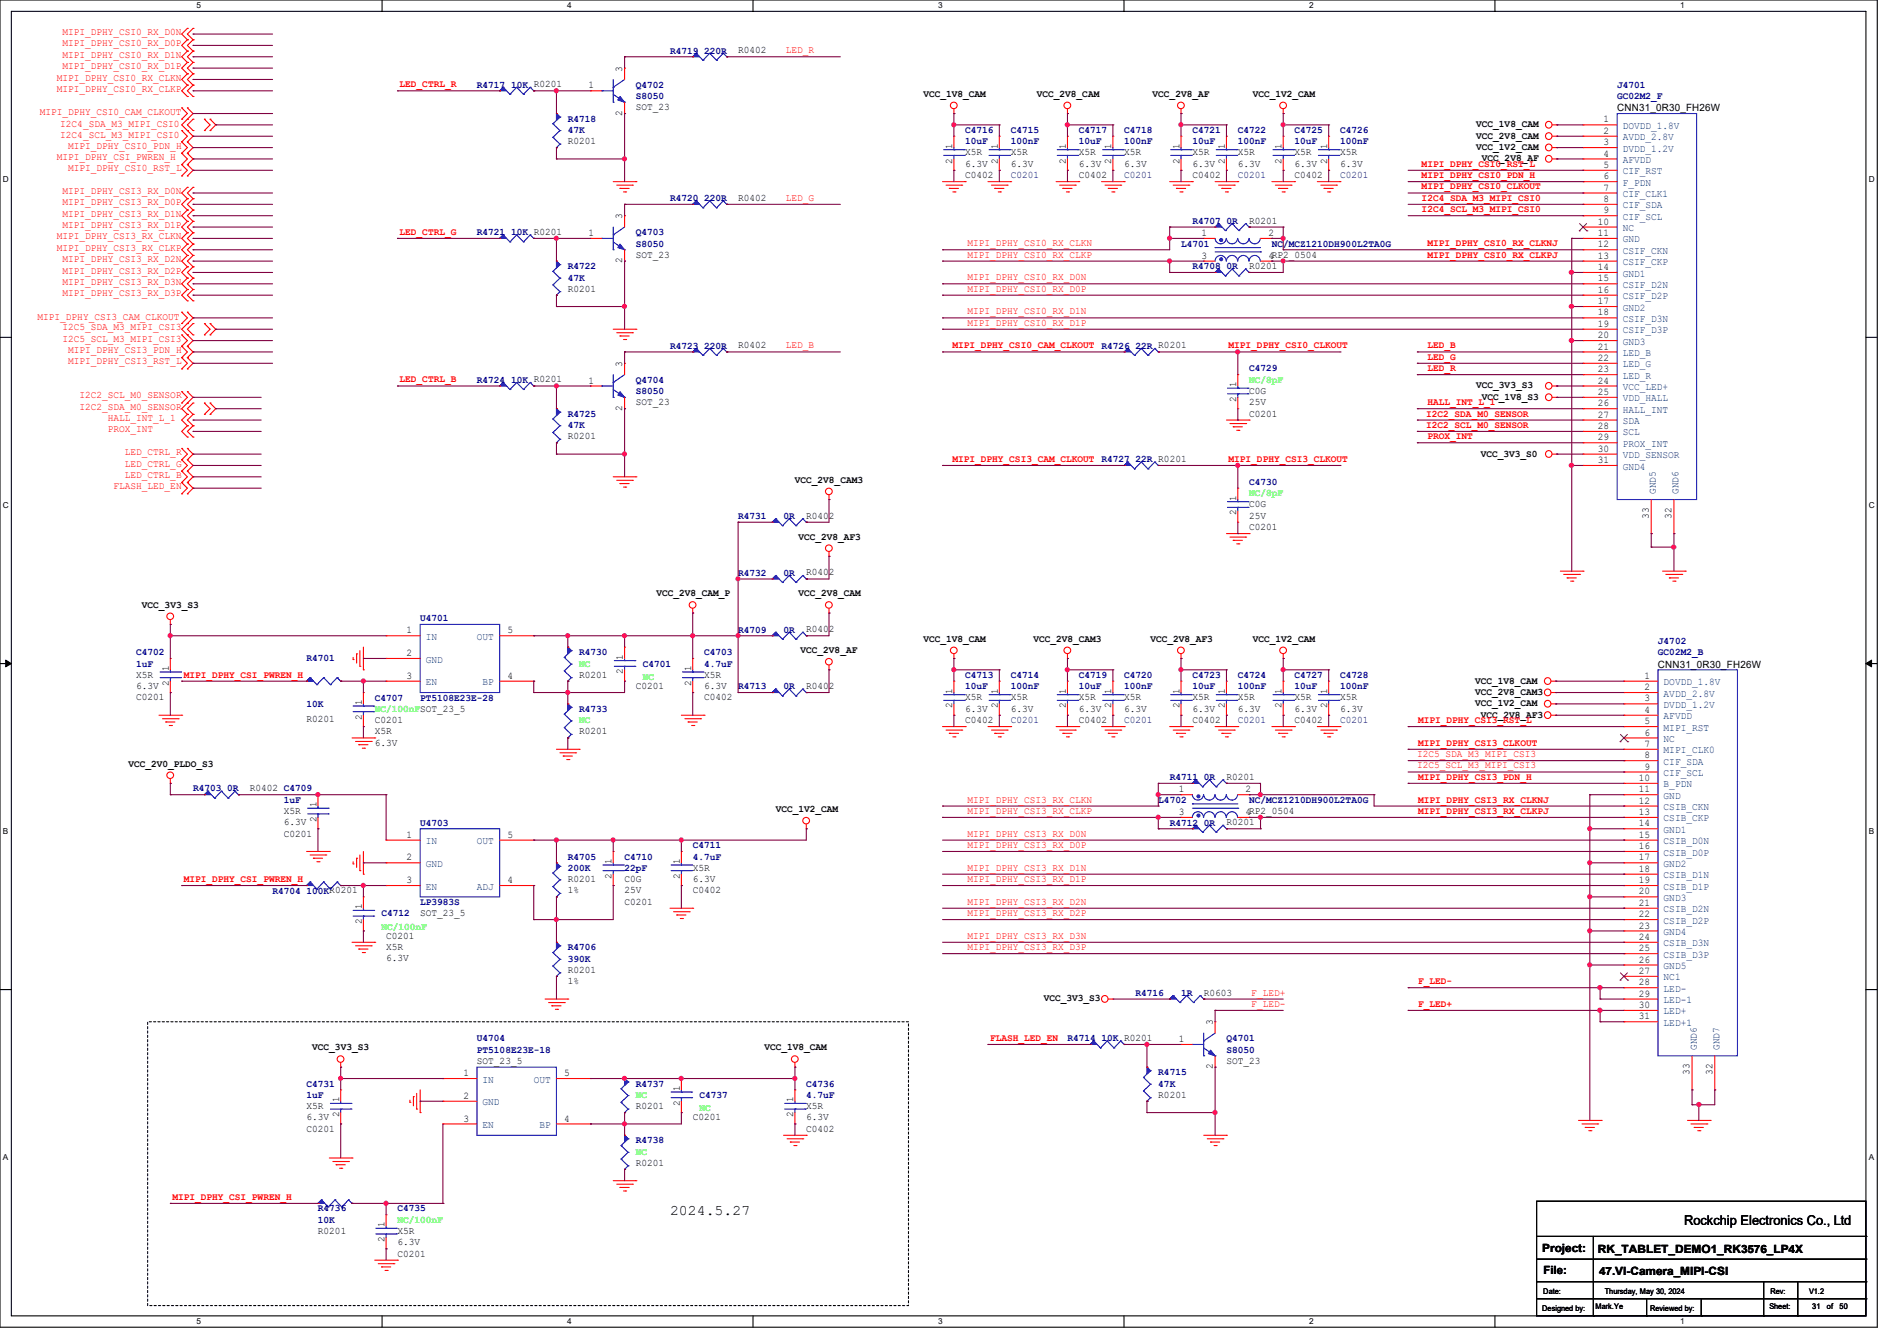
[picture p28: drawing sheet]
<svg xmlns="http://www.w3.org/2000/svg" width="297mm" height="210mm" viewBox="0 0 297 210" stroke-linecap="round" stroke-linejoin="round" font-family="sans-serif">
<defs><g id="words">
<text font-size="2.3" x="104.9" y="190.3">2024.5.27</text>
<text font-size="2.1" x="263.7" y="191.9">Rockchip Electronics Co., Ltd</text>
<g font-size="1.8">
<text x="241.5" y="196">Project:</text>
<text x="250.2" y="196.2">RK_TABLET_DEMO1_RK3576_LP4X</text>
<text x="241.6" y="199.6">File:</text>
<text x="250.4" y="199.7">47.VI-Camera_MIPI-CSI</text>
</g>
<g font-size="1.6" fill="#f00">
<text x="9.8" y="5.5">MIPI_DPHY_CSI0_RX_D0N</text>
<text x="9.8" y="7.3">MIPI_DPHY_CSI0_RX_D0P</text>
<text x="9.8" y="10.8">MIPI_DPHY_CSI0_RX_D1P</text>
<text x="9.8" y="9.1">MIPI_DPHY_CSI0_RX_D1N</text>
<text x="123" y="8.3">LED_R</text>
<text x="6.2" y="17.9">MIPI_DPHY_CSI0_CAM_CLKOUT</text>
<text x="8.9" y="14.4">MIPI_DPHY_CSI0_RX_CLKP</text>
<text x="8.9" y="12.6">MIPI_DPHY_CSI0_RX_CLKN</text>
<text x="62.6" y="13.7">LED_CTRL_R</text>
<text x="9.4" y="19.9">I2C4_SDA_M3_MIPI_CSI0</text>
<text x="9.4" y="21.7">I2C4_SCL_M3_MIPI_CSI0</text>
<text x="10.7" y="23.3">MIPI_DPHY_CSI0_PDN_H</text>
<text x="8.9" y="25.1">MIPI_DPHY_CSI_PWREN_H</text>
<text x="10.7" y="26.8">MIPI_DPHY_CSI0_RST_L</text>
<text x="222.6" y="26.1">MIPI_DPHY_CSI0_RST_L</text>
<text x="222.6" y="27.9">MIPI_DPHY_CSI0_PDN_H</text>
<text x="222.6" y="29.7">MIPI_DPHY_CSI0_CLKOUT</text>
<text x="9.8" y="30.4">MIPI_DPHY_CSI3_RX_D0N</text>
<text x="9.8" y="32.2">MIPI_DPHY_CSI3_RX_D0P</text>
<text x="9.8" y="34">MIPI_DPHY_CSI3_RX_D1N</text>
<text x="9.8" y="35.7">MIPI_DPHY_CSI3_RX_D1P</text>
<text x="123" y="31.5">LED_G</text>
<text x="222.6" y="31.5">I2C4_SDA_M3_MIPI_CSI0</text>
<text x="222.6" y="33.2">I2C4_SCL_M3_MIPI_CSI0</text>
<text x="8.9" y="37.5">MIPI_DPHY_CSI3_RX_CLKN</text>
<text x="8.9" y="39.3">MIPI_DPHY_CSI3_RX_CLKP</text>
<text x="9.8" y="41.1">MIPI_DPHY_CSI3_RX_D2N</text>
<text x="62.6" y="36.8">LED_CTRL_G</text>
<text x="151.5" y="38.6">MIPI_DPHY_CSI0_RX_CLKN</text>
<text x="151.5" y="40.3">MIPI_DPHY_CSI0_RX_CLKP</text>
<text x="223.5" y="38.6">MIPI_DPHY_CSI0_RX_CLKNJ</text>
<text x="223.5" y="40.3">MIPI_DPHY_CSI0_RX_CLKPJ</text>
<text x="9.8" y="42.8">MIPI_DPHY_CSI3_RX_D2P</text>
<text x="9.8" y="44.6">MIPI_DPHY_CSI3_RX_D3N</text>
<text x="9.8" y="46.4">MIPI_DPHY_CSI3_RX_D3P</text>
<text x="151.5" y="45.7">MIPI_DPHY_CSI0_RX_D0P</text>
<text x="151.5" y="43.9">MIPI_DPHY_CSI0_RX_D0N</text>
<text x="5.9" y="50.1">MIPI_DPHY_CSI3_CAM_CLKOUT</text>
<text x="9.8" y="51.7">I2C5_SDA_M3_MIPI_CSI3</text>
<text x="9.8" y="53.5">I2C5_SCL_M3_MIPI_CSI3</text>
<text x="151.5" y="51">MIPI_DPHY_CSI0_RX_D1P</text>
<text x="151.5" y="49.2">MIPI_DPHY_CSI0_RX_D1N</text>
<text x="10.7" y="55.3">MIPI_DPHY_CSI3_PDN_H</text>
<text x="10.7" y="57.1">MIPI_DPHY_CSI3_RST_L</text>
<text x="62.6" y="59.9">LED_CTRL_B</text>
<text x="123" y="54.6">LED_B</text>
<text x="149.1" y="54.6">MIPI_DPHY_CSI0_CAM_CLKOUT</text>
<text x="192.4" y="54.6">MIPI_DPHY_CSI0_CLKOUT</text>
<text x="223.5" y="54.6">LED_B</text>
<text x="223.5" y="56.3">LED_G</text>
<text x="223.5" y="58.1">LED_R</text>
<text x="12.4" y="62.4">I2C2_SCL_M0_SENSOR</text>
<text x="12.4" y="64.2">I2C2_SDA_M0_SENSOR</text>
<text x="16.9" y="66">HALL_INT_L_1</text>
<text x="223.3" y="65.2">I2C2_SDA_M0_SENSOR</text>
<text x="223.5" y="63.5">HALL_INT_L_1</text>
<text x="16.9" y="67.7">PROX_INT</text>
<text x="19.6" y="71.3">LED_CTRL_R</text>
<text x="223.3" y="67">I2C2_SCL_M0_SENSOR</text>
<text x="223.5" y="68.8">PROX_INT</text>
<text x="17.8" y="76.6">FLASH_LED_EN</text>
<text x="19.6" y="73.1">LED_CTRL_G</text>
<text x="19.6" y="74.8">LED_CTRL_B</text>
<text x="149.1" y="72.3">MIPI_DPHY_CSI3_CAM_CLKOUT</text>
<text x="192.4" y="72.3">MIPI_DPHY_CSI3_CLKOUT</text>
<text x="28.8" y="106.1">MIPI_DPHY_CSI_PWREN_H</text>
<text x="222" y="113.2">MIPI_DPHY_CSI3_RST_L</text>
<text x="221.9" y="118.6">I2C5_SDA_M3_MIPI_CSI3</text>
<text x="222" y="116.8">MIPI_DPHY_CSI3_CLKOUT</text>
<text x="151.5" y="125.7">MIPI_DPHY_CSI3_RX_CLKN</text>
<text x="221.9" y="120.4">I2C5_SCL_M3_MIPI_CSI3</text>
<text x="222" y="122.1">MIPI_DPHY_CSI3_PDN_H</text>
<text x="222" y="125.7">MIPI_DPHY_CSI3_RX_CLKNJ</text>
<text x="151.5" y="131">MIPI_DPHY_CSI3_RX_D0N</text>
<text x="151.5" y="127.5">MIPI_DPHY_CSI3_RX_CLKP</text>
<text x="222" y="127.5">MIPI_DPHY_CSI3_RX_CLKPJ</text>
<text x="151.5" y="132.8">MIPI_DPHY_CSI3_RX_D0P</text>
<text x="151.5" y="136.4">MIPI_DPHY_CSI3_RX_D1N</text>
<text x="28.8" y="138.1">MIPI_DPHY_CSI_PWREN_H</text>
<text x="151.5" y="138.1">MIPI_DPHY_CSI3_RX_D1P</text>
<text x="151.5" y="141.7">MIPI_DPHY_CSI3_RX_D2N</text>
<text x="151.5" y="143.5">MIPI_DPHY_CSI3_RX_D2P</text>
<text x="151.5" y="147">MIPI_DPHY_CSI3_RX_D3N</text>
<text x="151.5" y="148.8">MIPI_DPHY_CSI3_RX_D3P</text>
<text x="195.9" y="155.9">F_LED+</text>
<text x="222" y="154.1">F_LED-</text>
<text x="195.9" y="157.7">F_LED-</text>
<text x="222" y="157.7">F_LED+</text>
<text x="155" y="163">FLASH_LED_EN</text>
<text x="27" y="187.9">MIPI_DPHY_CSI_PWREN_H</text>
</g>
<g font-size="1.6">
<text x="97.4" y="11.2" transform="rotate(-90 97.4 11.2)">3</text>
<text x="115.6" y="8.3">R0402</text>
<text x="92.1" y="13.8">1</text>
<text x="99.6" y="17.2">SOT_23</text>
<text x="144.6" y="15.2">VCC_1V8_CAM</text>
<text x="162.3" y="15.2">VCC_2V8_CAM</text>
<text x="180.5" y="15.2">VCC_2V8_AF</text>
<text x="196.1" y="15.2">VCC_1V2_CAM</text>
<text x="253.2" y="17.4">CNN31_0R30_FH26W</text>
<text x="88.9" y="22.6">R0201</text>
<text x="97.4" y="18.1" transform="rotate(-90 97.4 18.1)">2</text>
<text x="149.1" y="23.3" transform="rotate(-90 149.1 23.3)">1</text>
<text x="156.2" y="23.3" transform="rotate(-90 156.2 23.3)">1</text>
<text x="166.9" y="23.3" transform="rotate(-90 166.9 23.3)">1</text>
<text x="174" y="23.3" transform="rotate(-90 174 23.3)">1</text>
<text x="184.7" y="23.3" transform="rotate(-90 184.7 23.3)">1</text>
<text x="191.8" y="23.3" transform="rotate(-90 191.8 23.3)">1</text>
<text x="200.7" y="23.3" transform="rotate(-90 200.7 23.3)">1</text>
<text x="207.8" y="23.3" transform="rotate(-90 207.8 23.3)">1</text>
<text x="231.1" y="19.9">VCC_1V8_CAM</text>
<text x="231.1" y="21.7">VCC_2V8_CAM</text>
<text x="231.1" y="23.5">VCC_1V2_CAM</text>
<text x="251.1" y="19.2">1</text>
<text x="251.1" y="21">2</text>
<text x="251.1" y="22.7">3</text>
<text x="149.1" y="25.6" transform="rotate(-90 149.1 25.6)">2</text>
<text x="151.1" y="27.9">C0402</text>
<text x="151.1" y="24.3">X5R</text>
<text x="151.1" y="26.1">6.3V</text>
<text x="156.2" y="25.6" transform="rotate(-90 156.2 25.6)">2</text>
<text x="158.2" y="24.3">X5R</text>
<text x="158.2" y="26.1">6.3V</text>
<text x="166.9" y="25.6" transform="rotate(-90 166.9 25.6)">2</text>
<text x="168.9" y="27.9">C0402</text>
<text x="168.9" y="24.3">X5R</text>
<text x="168.9" y="26.1">6.3V</text>
<text x="174" y="25.6" transform="rotate(-90 174 25.6)">2</text>
<text x="176" y="24.3">X5R</text>
<text x="176" y="26.1">6.3V</text>
<text x="184.7" y="25.6" transform="rotate(-90 184.7 25.6)">2</text>
<text x="186.7" y="27.9">C0402</text>
<text x="186.7" y="24.3">X5R</text>
<text x="186.7" y="26.1">6.3V</text>
<text x="191.8" y="25.6" transform="rotate(-90 191.8 25.6)">2</text>
<text x="193.8" y="24.3">X5R</text>
<text x="193.8" y="26.1">6.3V</text>
<text x="200.7" y="25.6" transform="rotate(-90 200.7 25.6)">2</text>
<text x="202.7" y="27.9">C0402</text>
<text x="202.7" y="24.3">X5R</text>
<text x="202.7" y="26.1">6.3V</text>
<text x="207.8" y="25.6" transform="rotate(-90 207.8 25.6)">2</text>
<text x="209.8" y="24.3">X5R</text>
<text x="209.8" y="26.1">6.3V</text>
<text x="232" y="25.3">VCC_2V8_AF</text>
<text x="251.1" y="24.5">4</text>
<text x="251.1" y="26.3">5</text>
<text x="251.1" y="28.1">6</text>
<text x="251.1" y="29.8">7</text>
<text x="97.4" y="34.3" transform="rotate(-90 97.4 34.3)">3</text>
<text x="115.6" y="31.5">R0402</text>
<text x="195.6" y="35">R0201</text>
<text x="250.2" y="35.2">10</text>
<text x="251.1" y="31.6">8</text>
<text x="251.1" y="33.4">9</text>
<text x="92.1" y="37">1</text>
<text x="97.4" y="41.2" transform="rotate(-90 97.4 41.2)">2</text>
<text x="99.6" y="40.3">SOT_23</text>
<text x="188.1" y="37">1</text>
<text x="188.1" y="40.5">3</text>
<text x="198.6" y="37">2</text>
<text x="198.6" y="40.5">4RP2_0504</text>
<text x="250.2" y="37">11</text>
<text x="250.2" y="38.7">12</text>
<text x="250.2" y="40.5">13</text>
<text x="88.9" y="45.7">R0201</text>
<text x="195.6" y="42.1">R0201</text>
<text x="250.2" y="42.3">14</text>
<text x="250.2" y="44.1">15</text>
<text x="250.2" y="45.8">16</text>
<text x="250.2" y="47.6">17</text>
<text x="250.2" y="49.4">18</text>
<text x="250.2" y="51.2">19</text>
<text x="250.2" y="53">20</text>
<text x="97.4" y="57.4" transform="rotate(-90 97.4 57.4)">3</text>
<text x="115.6" y="54.6">R0402</text>
<text x="250.2" y="54.7">21</text>
<text x="250.2" y="56.5">22</text>
<text x="250.2" y="58.3">23</text>
<text x="92.1" y="60.1">1</text>
<text x="97.4" y="64.3" transform="rotate(-90 97.4 64.3)">2</text>
<text x="99.6" y="63.5">SOT_23</text>
<text x="193.5" y="62.9" transform="rotate(-90 193.5 62.9)">2</text>
<text x="193.5" y="60.6" transform="rotate(-90 193.5 60.6)">1</text>
<text x="195.6" y="65.2">C0201</text>
<text x="195.6" y="61.7">C0G</text>
<text x="195.6" y="63.5">25V</text>
<text x="231.1" y="60.8">VCC_3V3_S3</text>
<text x="232" y="62.6">VCC_1V8_S3</text>
<text x="250.2" y="60.1">24</text>
<text x="250.2" y="61.8">25</text>
<text x="250.2" y="63.6">26</text>
<text x="250.2" y="65.4">27</text>
<text x="88.9" y="68.8">R0201</text>
<text x="231.9" y="71.5">VCC_3V3_S0</text>
<text x="250.2" y="67.2">28</text>
<text x="250.2" y="69">29</text>
<text x="250.2" y="70.7">30</text>
<text x="124.5" y="75.6">VCC_2V8_CAM3</text>
<text x="250.2" y="72.5">31</text>
<text x="126.2" y="81.2">R0402</text>
<text x="193.5" y="80.7" transform="rotate(-90 193.5 80.7)">2</text>
<text x="193.5" y="78.4" transform="rotate(-90 193.5 78.4)">1</text>
<text x="195.6" y="83">C0201</text>
<text x="195.6" y="79.5">C0G</text>
<text x="195.6" y="81.2">25V</text>
<text x="258.2" y="81.2" transform="rotate(-90 258.2 81.2)">33</text>
<text x="261.7" y="81.2" transform="rotate(-90 261.7 81.2)">32</text>
<text x="125" y="84.5">VCC_2V8_AF3</text>
<text x="22.2" y="95.2">VCC_3V3_S3</text>
<text x="102.8" y="93.4">VCC_2V8_CAM_P</text>
<text x="125" y="93.4">VCC_2V8_CAM</text>
<text x="126.2" y="90.1">R0402</text>
<text x="63.7" y="99.2">1</text>
<text x="79.5" y="99.2">5</text>
<text x="126.2" y="99">R0402</text>
<text x="144.6" y="100.5">VCC_1V8_CAM</text>
<text x="161.8" y="100.5">VCC_2V8_CAM3</text>
<text x="180.1" y="100.5">VCC_2V8_AF3</text>
<text x="196.1" y="100.5">VCC_1V2_CAM</text>
<text x="21.3" y="106.1">X5R</text>
<text x="21.3" y="107.9">6.3V</text>
<text x="26.4" y="107.4" transform="rotate(-90 26.4 107.4)">2</text>
<text x="26.4" y="105.1" transform="rotate(-90 26.4 105.1)">1</text>
<text x="63.7" y="102.7">2</text>
<text x="63.7" y="106.3">3</text>
<text x="79.5" y="106.3">4</text>
<text x="90.7" y="106.1">R0201</text>
<text x="97.5" y="105.6" transform="rotate(-90 97.5 105.6)">2</text>
<text x="97.5" y="103.3" transform="rotate(-90 97.5 103.3)">1</text>
<text x="99.6" y="107.9">C0201</text>
<text x="108.2" y="107.4" transform="rotate(-90 108.2 107.4)">2</text>
<text x="108.2" y="105.1" transform="rotate(-90 108.2 105.1)">1</text>
<text x="110.2" y="106.1">X5R</text>
<text x="110.2" y="107.9">6.3V</text>
<text x="125.3" y="102.3">VCC_2V8_AF</text>
<text x="126.2" y="107.9">R0402</text>
<text x="231" y="107.1">VCC_1V8_CAM</text>
<text x="257.5" y="106.3">1</text>
<text x="259.6" y="104.6">CNN31_0R30_FH26W</text>
<text x="21.3" y="109.7">C0201</text>
<text x="48" y="113.1">R0201</text>
<text x="56.6" y="112.7" transform="rotate(-90 56.6 112.7)">2</text>
<text x="56.6" y="110.4" transform="rotate(-90 56.6 110.4)">1</text>
<text x="58.7" y="113.2">C0201</text>
<text x="110.2" y="109.7">C0402</text>
<text x="149.1" y="111" transform="rotate(-90 149.1 111)">2</text>
<text x="149.1" y="108.6" transform="rotate(-90 149.1 108.6)">1</text>
<text x="151.1" y="113.2">C0402</text>
<text x="151.1" y="109.7">X5R</text>
<text x="151.1" y="111.5">6.3V</text>
<text x="156.2" y="111" transform="rotate(-90 156.2 111)">2</text>
<text x="156.2" y="108.6" transform="rotate(-90 156.2 108.6)">1</text>
<text x="158.2" y="109.7">X5R</text>
<text x="158.2" y="111.5">6.3V</text>
<text x="166.9" y="111" transform="rotate(-90 166.9 111)">2</text>
<text x="166.9" y="108.6" transform="rotate(-90 166.9 108.6)">1</text>
<text x="168.9" y="113.2">C0402</text>
<text x="168.9" y="109.7">X5R</text>
<text x="168.9" y="111.5">6.3V</text>
<text x="174" y="111" transform="rotate(-90 174 111)">2</text>
<text x="174" y="108.6" transform="rotate(-90 174 108.6)">1</text>
<text x="176" y="109.7">X5R</text>
<text x="176" y="111.5">6.3V</text>
<text x="184.7" y="111" transform="rotate(-90 184.7 111)">2</text>
<text x="184.7" y="108.6" transform="rotate(-90 184.7 108.6)">1</text>
<text x="186.7" y="113.2">C0402</text>
<text x="186.7" y="109.7">X5R</text>
<text x="186.7" y="111.5">6.3V</text>
<text x="191.8" y="111" transform="rotate(-90 191.8 111)">2</text>
<text x="191.8" y="108.6" transform="rotate(-90 191.8 108.6)">1</text>
<text x="193.8" y="109.7">X5R</text>
<text x="193.8" y="111.5">6.3V</text>
<text x="200.7" y="111" transform="rotate(-90 200.7 111)">2</text>
<text x="200.7" y="108.6" transform="rotate(-90 200.7 108.6)">1</text>
<text x="202.7" y="113.2">C0402</text>
<text x="202.7" y="109.7">X5R</text>
<text x="202.7" y="111.5">6.3V</text>
<text x="207.8" y="111" transform="rotate(-90 207.8 111)">2</text>
<text x="207.8" y="108.6" transform="rotate(-90 207.8 108.6)">1</text>
<text x="209.8" y="109.7">X5R</text>
<text x="209.8" y="111.5">6.3V</text>
<text x="231" y="108.8">VCC_2V8_CAM3</text>
<text x="231" y="110.6">VCC_1V2_CAM</text>
<text x="231.9" y="112.4">VCC_2V8_AF3</text>
<text x="257.5" y="108.1">2</text>
<text x="257.5" y="109.9">3</text>
<text x="257.5" y="111.6">4</text>
<text x="257.5" y="113.4">5</text>
<text x="58.7" y="115">X5R</text>
<text x="58.7" y="116.8">6.3V</text>
<text x="90.7" y="115">R0201</text>
<text x="257.5" y="115.2">6</text>
<text x="257.5" y="117">7</text>
<text x="257.5" y="118.7">8</text>
<text x="20.1" y="120.1">VCC_2V0_PLDO_S3</text>
<text x="39.1" y="123.9">R0402 C4709</text>
<text x="184.6" y="124.1">1</text>
<text x="192" y="122.1">R0201</text>
<text x="195" y="124.1">2</text>
<text x="256.6" y="122.3">10</text>
<text x="256.6" y="124.1">11</text>
<text x="256.6" y="125.9">12</text>
<text x="257.5" y="120.5">9</text>
<text x="44.4" y="131">C0201</text>
<text x="44.4" y="127.5">X5R</text>
<text x="44.4" y="129.2">6.3V</text>
<text x="49.5" y="128.7" transform="rotate(-90 49.5 128.7)">2</text>
<text x="49.5" y="126.4" transform="rotate(-90 49.5 126.4)">1</text>
<text x="63.7" y="131.2">1</text>
<text x="79.5" y="131.2">5</text>
<text x="121.5" y="127.2">VCC_1V2_CAM</text>
<text x="184.6" y="127.6">3</text>
<text x="192" y="129.2">R0201</text>
<text x="195" y="127.6">4RP2_0504</text>
<text x="256.6" y="127.6">13</text>
<text x="256.6" y="129.4">14</text>
<text x="256.6" y="131.2">15</text>
<text x="63.7" y="134.7">2</text>
<text x="95.8" y="137.6" transform="rotate(-90 95.8 137.6)">2</text>
<text x="95.8" y="135.3" transform="rotate(-90 95.8 135.3)">1</text>
<text x="106.4" y="137.6" transform="rotate(-90 106.4 137.6)">2</text>
<text x="106.4" y="135.3" transform="rotate(-90 106.4 135.3)">1</text>
<text x="108.5" y="136.4">X5R</text>
<text x="256.6" y="133">16</text>
<text x="256.6" y="134.7">17</text>
<text x="256.6" y="136.5">18</text>
<text x="56.6" y="142.4" transform="rotate(-90 56.6 142.4)">1</text>
<text x="63.7" y="138.3">3</text>
<text x="65.8" y="143.5">SOT_23_5</text>
<text x="79.5" y="138.3">4</text>
<text x="88.9" y="138.1">R0201</text>
<text x="88.9" y="139.9">1%</text>
<text x="97.8" y="141.7">C0201</text>
<text x="97.8" y="138.1">C0G</text>
<text x="97.8" y="139.9">25V</text>
<text x="108.5" y="139.9">C0402</text>
<text x="108.5" y="138.1">6.3V</text>
<text x="256.6" y="138.3">19</text>
<text x="256.6" y="140.1">20</text>
<text x="256.6" y="141.9">21</text>
<text x="256.6" y="143.6">22</text>
<text x="56.6" y="144.7" transform="rotate(-90 56.6 144.7)">2</text>
<text x="60.5" y="147">C0201</text>
<text x="60.5" y="148.8">X5R</text>
<text x="256.6" y="145.4">23</text>
<text x="256.6" y="147.2">24</text>
<text x="256.6" y="149">25</text>
<text x="60.5" y="150.6">6.3V</text>
<text x="88.9" y="152.4">R0201</text>
<text x="88.9" y="154.1">1%</text>
<text x="188.5" y="155.9">R0603</text>
<text x="256.6" y="150.8">26</text>
<text x="256.6" y="152.5">27</text>
<text x="256.6" y="154.3">28</text>
<text x="163.4" y="156.8">VCC_3V3_S3</text>
<text x="189.9" y="160.6" transform="rotate(-90 189.9 160.6)">3</text>
<text x="256.6" y="156.1">29</text>
<text x="256.6" y="159.6">31</text>
<text x="256.6" y="157.9">30</text>
<text x="48.9" y="164.5">VCC_3V3_S3</text>
<text x="74.7" y="166.6">SOT_23_5</text>
<text x="119.7" y="164.5">VCC_1V8_CAM</text>
<text x="184.6" y="163.2">1</text>
<text x="189.9" y="167.5" transform="rotate(-90 189.9 167.5)">2</text>
<text x="192" y="166.6">SOT_23</text>
<text x="48" y="173.7">X5R</text>
<text x="53.1" y="172.6" transform="rotate(-90 53.1 172.6)">1</text>
<text x="72.6" y="168.5">1</text>
<text x="72.6" y="172.1">2</text>
<text x="88.3" y="168.5">5</text>
<text x="99.6" y="173.7">R0201</text>
<text x="106.4" y="173.2" transform="rotate(-90 106.4 173.2)">2</text>
<text x="106.4" y="170.9" transform="rotate(-90 106.4 170.9)">1</text>
<text x="124.2" y="172.6" transform="rotate(-90 124.2 172.6)">1</text>
<text x="126.2" y="173.7">X5R</text>
<text x="181.4" y="171.9">R0201</text>
<text x="264.5" y="168.4" transform="rotate(-90 264.5 168.4)">33</text>
<text x="268.1" y="168.4" transform="rotate(-90 268.1 168.4)">32</text>
<text x="48" y="177.2">C0201</text>
<text x="48" y="175.5">6.3V</text>
<text x="53.1" y="175" transform="rotate(-90 53.1 175)">2</text>
<text x="72.6" y="175.6">3</text>
<text x="88.3" y="175.6">4</text>
<text x="108.5" y="175.5">C0201</text>
<text x="124.2" y="175" transform="rotate(-90 124.2 175)">2</text>
<text x="126.2" y="177.2">C0402</text>
<text x="126.2" y="175.5">6.3V</text>
<text x="99.6" y="182.6">R0201</text>
<text x="49.8" y="193.2">R0201</text>
<text x="60.2" y="194.5" transform="rotate(-90 60.2 194.5)">2</text>
<text x="60.2" y="192.2" transform="rotate(-90 60.2 192.2)">1</text>
<text x="62.2" y="196.8">C0201</text>
<text x="62.2" y="193.2">X5R</text>
<text x="62.2" y="195">6.3V</text>
</g>
<g font-size="1.6" fill="#000080">
<text x="104.9" y="8.4">R4719 220R</text>
<text x="74.7" y="13.7">R4717 10K R0201</text>
<text x="99.6" y="13.7">Q4702</text>
<text x="99.6" y="15.5">S8050</text>
<text x="253.2" y="13.7">J4701</text>
<text x="253.2" y="15.5">GC02M2_F</text>
<text x="88.9" y="19">R4718</text>
<text x="88.9" y="20.8">47K</text>
<text x="151.1" y="20.8">C4716</text>
<text x="151.1" y="22.6">10uF</text>
<text x="158.2" y="20.8">C4715</text>
<text x="158.2" y="22.6">100nF</text>
<text x="168.9" y="20.8">C4717</text>
<text x="168.9" y="22.6">10uF</text>
<text x="176" y="20.8">C4718</text>
<text x="176" y="22.6">100nF</text>
<text x="186.7" y="20.8">C4721</text>
<text x="186.7" y="22.6">10uF</text>
<text x="193.8" y="20.8">C4722</text>
<text x="193.8" y="22.6">100nF</text>
<text x="202.7" y="20.8">C4725</text>
<text x="202.7" y="22.6">10uF</text>
<text x="209.8" y="20.8">C4726</text>
<text x="209.8" y="22.6">100nF</text>
<text x="158.2" y="27.9">C0201</text>
<text x="176" y="27.9">C0201</text>
<text x="193.8" y="27.9">C0201</text>
<text x="209.8" y="27.9">C0201</text>
<text x="104.9" y="31.5">R4720 220R</text>
<text x="186.7" y="35.1">R4707 0R</text>
<text x="74.7" y="36.8">R4721 10K R0201</text>
<text x="99.6" y="36.8">Q4703</text>
<text x="99.6" y="38.6">S8050</text>
<text x="184.9" y="38.6">L4701</text>
<text x="199.1" y="38.6">NC/MCZ1210DH900L2TA0G</text>
<text x="88.9" y="42.2">R4722</text>
<text x="88.9" y="43.9">47K</text>
<text x="186.7" y="42.2">R4708 0R</text>
<text x="74.7" y="59.9">R4724 10K R0201</text>
<text x="99.6" y="59.9">Q4704</text>
<text x="104.9" y="54.6">R4723 220R</text>
<text x="172.5" y="54.6">R4726 22R R0201</text>
<text x="195.6" y="58.2">C4729</text>
<text x="88.9" y="65.3">R4725</text>
<text x="99.6" y="61.7">S8050</text>
<text x="88.9" y="67.1">47K</text>
<text x="172.5" y="72.4">R4727 22R R0201</text>
<text x="195.6" y="75.9">C4730</text>
<text x="115.6" y="81.3">R4731</text>
<text x="122.7" y="81.3">0R</text>
<text x="115.6" y="90.2">R4732</text>
<text x="122.7" y="90.2">0R</text>
<text x="65.8" y="97.3">U4701</text>
<text x="115.6" y="99.1">R4709</text>
<text x="122.7" y="99.1">0R</text>
<text x="259.6" y="100.8">J4702</text>
<text x="21.3" y="102.6">C4702</text>
<text x="21.3" y="104.4">1uF</text>
<text x="48" y="103.5">R4701</text>
<text x="90.7" y="102.6">R4730</text>
<text x="100.6" y="104.4">C4701</text>
<text x="110.2" y="102.6">C4703</text>
<text x="110.2" y="104.4">4.7uF</text>
<text x="115.6" y="107.9">R4713</text>
<text x="122.7" y="107.9">0R</text>
<text x="151.1" y="106.2">C4713</text>
<text x="151.1" y="107.9">10uF</text>
<text x="158.2" y="106.2">C4714</text>
<text x="158.2" y="107.9">100nF</text>
<text x="168.9" y="106.2">C4719</text>
<text x="168.9" y="107.9">10uF</text>
<text x="176" y="106.2">C4720</text>
<text x="176" y="107.9">100nF</text>
<text x="186.7" y="106.2">C4723</text>
<text x="186.7" y="107.9">10uF</text>
<text x="193.8" y="106.2">C4724</text>
<text x="193.8" y="107.9">100nF</text>
<text x="202.7" y="106.2">C4727</text>
<text x="202.7" y="107.9">10uF</text>
<text x="209.8" y="106.2">C4728</text>
<text x="209.8" y="107.9">100nF</text>
<text x="259.6" y="102.6">GC02M2_B</text>
<text x="48" y="110.8">10K</text>
<text x="58.7" y="109.7">C4707</text>
<text x="65.8" y="109.7">PT5108E23E-28</text>
<text x="90.7" y="111.5">R4733</text>
<text x="158.2" y="113.2">C0201</text>
<text x="176" y="113.2">C0201</text>
<text x="193.8" y="113.2">C0201</text>
<text x="209.8" y="113.2">C0201</text>
<text x="30.2" y="123.9">R4703 0R</text>
<text x="44.4" y="125.7">1uF</text>
<text x="181.4" y="125.7">L4702</text>
<text x="183.1" y="122.2">R4711 0R</text>
<text x="195.6" y="125.7">NC/MCZ1210DH900L2TA0G</text>
<text x="65.8" y="129.3">U4703</text>
<text x="183.1" y="129.3">R4712 0R</text>
<text x="88.9" y="134.6">R4705</text>
<text x="88.9" y="136.4">200K</text>
<text x="97.8" y="134.6">C4710</text>
<text x="97.8" y="136.4">22pF</text>
<text x="108.5" y="132.8">C4711</text>
<text x="108.5" y="134.6">4.7uF</text>
<text x="42.7" y="140">R4704 100KR0201</text>
<text x="59.7" y="143.5">C4712</text>
<text x="65.8" y="141.7">LP3983S</text>
<text x="88.9" y="148.8">R4706</text>
<text x="88.9" y="150.6">390K</text>
<text x="177.8" y="156">R4716</text>
<text x="184.9" y="156">1R</text>
<text x="74.7" y="163.1">U4704</text>
<text x="74.7" y="164.8">PT5108E23E-18</text>
<text x="167.1" y="163.1">R4714 10K R0201</text>
<text x="192" y="163.1">Q4701</text>
<text x="192" y="164.8">S8050</text>
<text x="48" y="170.2">C4731</text>
<text x="48" y="172">1uF</text>
<text x="99.6" y="170.2">R4737</text>
<text x="109.5" y="172">C4737</text>
<text x="126.2" y="170.2">C4736</text>
<text x="126.2" y="172">4.7uF</text>
<text x="181.4" y="168.4">R4715</text>
<text x="181.4" y="170.2">47K</text>
<text x="99.6" y="179.1">R4738</text>
<text x="49.8" y="189.7">R4736</text>
<text x="49.8" y="191.5">10K</text>
<text x="62.2" y="189.7">C4735</text>
</g>
<g font-size="1.6" fill="#004080">
<text x="254.1" y="20.2">DOVDD_1.8V</text>
<text x="254.1" y="22">AVDD_2.8V</text>
<text x="254.1" y="23.7">DVDD_1.2V</text>
<text x="254.1" y="25.5">AFVDD</text>
<text x="254.1" y="27.3">CIF_RST</text>
<text x="254.1" y="29.1">F_PDN</text>
<text x="254.1" y="30.9">CIF_CLK1</text>
<text x="254.1" y="32.6">CIF_SDA</text>
<text x="254.1" y="34.4">CIF_SCL</text>
<text x="254.1" y="36.2">NC</text>
<text x="254.1" y="38">GND</text>
<text x="254.1" y="39.8">CSIF_CKN</text>
<text x="254.1" y="41.5">CSIF_CKP</text>
<text x="254.1" y="43.3">GND1</text>
<text x="254.1" y="45.1">CSIF_D2N</text>
<text x="254.1" y="46.9">CSIF_D2P</text>
<text x="254.1" y="48.6">GND2</text>
<text x="254.1" y="50.4">CSIF_D3N</text>
<text x="254.1" y="52.2">CSIF_D3P</text>
<text x="254.1" y="54">GND3</text>
<text x="254.1" y="55.8">LED_B</text>
<text x="254.1" y="57.5">LED_G</text>
<text x="254.1" y="59.3">LED_R</text>
<text x="254.1" y="61.1">VCC_LED+</text>
<text x="254.1" y="62.9">VDD_HALL</text>
<text x="254.1" y="64.6">HALL_INT</text>
<text x="254.1" y="66.4">SDA</text>
<text x="254.1" y="68.2">SCL</text>
<text x="254.1" y="70">PROX_INT</text>
<text x="254.1" y="71.8">VDD_SENSOR</text>
<text x="254.1" y="73.5">GND4</text>
<text x="259.3" y="77.3" transform="rotate(-90 259.3 77.3)">GND5</text>
<text x="262.8" y="77.3" transform="rotate(-90 262.8 77.3)">GND6</text>
<text x="66.7" y="100.2">IN</text>
<text x="74.7" y="100.2">OUT</text>
<text x="66.7" y="103.8">GND</text>
<text x="66.7" y="107.3">EN</text>
<text x="75.6" y="107.3">BP</text>
<text x="260.5" y="107.3">DOVDD_1.8V</text>
<text x="260.5" y="109.1">AVDD_2.8V</text>
<text x="260.5" y="110.9">DVDD_1.2V</text>
<text x="260.5" y="112.7">AFVDD</text>
<text x="260.5" y="114.4">MIPI_RST</text>
<text x="260.5" y="116.2">NC</text>
<text x="260.5" y="118">MIPI_CLK0</text>
<text x="260.5" y="119.8">CIF_SDA</text>
<text x="260.5" y="121.5">CIF_SCL</text>
<text x="260.5" y="123.3">B_PDN</text>
<text x="260.5" y="125.1">GND</text>
<text x="260.5" y="126.9">CSIB_CKN</text>
<text x="260.5" y="128.7">CSIB_CKP</text>
<text x="260.5" y="130.4">GND1</text>
<text x="66.7" y="132.2">IN</text>
<text x="66.7" y="135.8">GND</text>
<text x="74.7" y="132.2">OUT</text>
<text x="260.5" y="132.2">CSIB_D0N</text>
<text x="260.5" y="134">CSIB_D0P</text>
<text x="260.5" y="135.8">GND2</text>
<text x="260.5" y="137.5">CSIB_D1N</text>
<text x="66.7" y="139.3">EN</text>
<text x="74.7" y="139.3">ADJ</text>
<text x="260.5" y="139.3">CSIB_D1P</text>
<text x="260.5" y="141.1">GND3</text>
<text x="260.5" y="142.9">CSIB_D2N</text>
<text x="260.5" y="144.7">CSIB_D2P</text>
<text x="260.5" y="146.4">GND4</text>
<text x="260.5" y="148.2">CSIB_D3N</text>
<text x="260.5" y="150">CSIB_D3P</text>
<text x="260.5" y="151.8">GND5</text>
<text x="260.5" y="153.5">NC1</text>
<text x="260.5" y="155.3">LED-</text>
<text x="260.5" y="157.1">LED-1</text>
<text x="260.5" y="160.7">LED+1</text>
<text x="260.5" y="158.9">LED+</text>
<text x="265.6" y="164.5" transform="rotate(-90 265.6 164.5)">GND6</text>
<text x="269.2" y="164.5" transform="rotate(-90 269.2 164.5)">GND7</text>
<text x="75.6" y="169.5">IN</text>
<text x="75.6" y="173.1">GND</text>
<text x="83.6" y="169.5">OUT</text>
<text x="75.6" y="176.7">EN</text>
<text x="84.5" y="176.7">BP</text>
</g>
<g font-size="1.6" fill="#0f0">
<text x="195.6" y="59.9">NC/8pF</text>
<text x="195.6" y="77.7">NC/8pF</text>
<text x="90.7" y="104.4">NC</text>
<text x="100.6" y="106.5">NC</text>
<text x="58.7" y="111.5">NC/100nFSOT_23_5</text>
<text x="90.7" y="113.3">NC</text>
<text x="59.7" y="145.6">NC/100nF</text>
<text x="99.6" y="172">NC</text>
<text x="109.5" y="174.1">NC</text>
<text x="99.6" y="180.8">NC</text>
<text x="62.2" y="191.5">NC/100nF</text>
</g>
<g font-size="1.3">
<text x="30.8" y="1.3">5</text>
<text x="88.8" y="1.3">4</text>
<text x="146.9" y="1.3">3</text>
<text x="205" y="1.3">2</text>
<text x="263.1" y="1.3">1</text>
<text x=".5" y="28.4">D</text>
<text x="292.6" y="28.4">D</text>
<text x=".5" y="79.5">C</text>
<text x="292.6" y="79.5">C</text>
<text x=".5" y="130.6">B</text>
<text x="292.6" y="130.6">B</text>
<text x=".5" y="181.7">A</text>
<text x="292.6" y="181.7">A</text>
<text x="30.8" y="207.4">5</text>
<text x="88.8" y="207.4">4</text>
<text x="146.9" y="207.4">3</text>
<text x="205" y="207.4">2</text>
<text x="263.1" y="207.4">1</text>
</g>
<g font-size="1.2">
<text x="241.6" y="202.6">Date:</text>
<text x="251.2" y="202.6">Thursday, May 30, 2024</text>
<text x="277.2" y="202.6">Rev:</text>
<text x="283.2" y="202.6">V1.2</text>
<text x="241.5" y="205.3">Designed by:</text>
<text x="249.8" y="205.1">Mark.Ye</text>
<text x="258.4" y="205.3">Reviewed by:</text>
<text x="277" y="205.1">Sheet:</text>
<text x="283.8" y="205.1">31</text>
<text x="286" y="205.1">of</text>
<text x="288" y="205.1">50</text>
</g>
</g></defs>
<path d="M0 0h293.9v207.9h-293.9zM1.8 1.8h290.3v204.3h-290.3z" fill="none" stroke="#000" stroke-width=".17"/>
<g fill="#fff">
<path d="M30.8 .2h.7v1.4h-.7z"/>
<path d="M30.8 206.2h.7v1.4h-.7z"/>
</g>
<path d="M59.8 0v1.8M59.8 206.1v1.8" fill="none" stroke="#000" stroke-width=".17"/>
<g fill="#fff">
<path d="M88.8 .2h.7v1.4h-.7z"/>
<path d="M88.8 206.2h.7v1.4h-.7z"/>
</g>
<path d="M117.9 0v1.8M117.9 206.1v1.8" fill="none" stroke="#000" stroke-width=".17"/>
<g fill="#fff">
<path d="M146.9 .2h.7v1.4h-.7z"/>
<path d="M146.9 206.2h.7v1.4h-.7z"/>
</g>
<path d="M176 0v1.8M176 206.1v1.8" fill="none" stroke="#000" stroke-width=".17"/>
<g fill="#fff">
<path d="M205 .2h.7v1.4h-.7z"/>
<path d="M205 206.2h.7v1.4h-.7z"/>
</g>
<path d="M234.1 0v1.8M234.1 206.1v1.8" fill="none" stroke="#000" stroke-width=".17"/>
<g fill="#fff">
<path d="M263.1 .2h.6v1.4h-.6z"/>
<path d="M263.1 206.2h.6v1.4h-.6z"/>
<path d="M.5 27.3h.9v1.4h-.9z"/>
<path d="M292.6 27.3h.9v1.4h-.9z"/>
<path d="M.5 78.4h.9v1.4h-.9z"/>
<path d="M292.6 78.4h.9v1.4h-.9z"/>
</g>
<path d="M0 52.8h1.8M292.1 52.8h1.8" fill="none" stroke="#000" stroke-width=".17"/>
<g fill="#fff">
<path d="M.5 129.5h.8v1.4h-.8z"/>
<path d="M292.6 129.5h.8v1.4h-.8z"/>
</g>
<path d="M0 103.9h1.8M292.1 103.9h1.8" fill="none" stroke="#000" stroke-width=".17"/>
<path d="M.9 103.4l.9 .5-.9 .5zM292.1 103.9l.9-.5v1z" fill="#000" stroke="#000" stroke-width=".16"/>
<g fill="#fff">
<path d="M.5 180.5h.8v1.4h-.8z"/>
<path d="M292.6 180.5h.8v1.4h-.8z"/>
</g>
<g fill="none" stroke="#000" stroke-width=".17">
<path d="M0 155h1.8M292.1 155h1.8M240.6 188.1h51.5v18h-51.5zM240.6 193.6h51.5M240.6 197.2h51.5M249.5 193.6v12.5M292.1 193.6h.1M292.1 197.2h.1M240.6 200.7h51.5M240.6 203.4h51.5M249.5 206.1h.1M257.8 206.1h.1"/>
<path d="M257.8 203.4v2.7M266.4 206.1h.1M266.4 203.4v2.7M276.1 206.1h.1M276.1 200.7v5.4M281.5 206.1h.1M281.5 200.7v5.4M292.1 200.7h.1M292.1 203.4h.1"/>
</g>
<path d="M23.1 160h119.1v44.5h-119.1z" fill="none" stroke="#000" stroke-width=".17" stroke-dasharray=".3"/>
<g fill="none" stroke="#f00" stroke-width=".17">
<path d="M28.4 18.7h.1M28.4 16.9h.1M28.4 16.9l.9 .9-.9 .9M29.3 15.1h.1M29.3 13.3h.1M29.3 11.6h.1M29.3 8h.1M29.3 6.2h.1M29.3 4.4h.1M29.3 9.8h.1M29.3 16.9h.1M29.3 18.7h.1"/>
<path d="M29.3 13.3l-.9 .9 .9 .9M29.3 11.6l-.9 .8 .9 .9M29.3 6.2l-.9 .9 .9 .9M29.3 4.4l-.9 .9 .9 .9M29.3 9.8l-.9 .9 .9 .9M29.3 8l-.9 .9 .9 .9M29.3 16.9l.9 .9-1.8 1.8 1.8 1.7-.9 .9M30.2 15.1h.1M30.2 13.3h.1M30.2 11.6h.1M30.2 8h.1M30.2 6.2h.1"/>
<path d="M30.2 4.4h.1M30.2 9.8h.1M30.2 18.7h.1M30.2 13.3l-.9 .9 .9 .9M30.2 11.6l-.9 .8 .9 .9M30.2 6.2l-.9 .9 .9 .9M30.2 4.4l-.9 .9 .9 .9M30.2 9.8l-.9 .9 .9 .9M30.2 8l-.9 .9 .9 .9M30.2 18.7l-.9 .9 .9 .8M32 18.7h.1M32 18.7l.9 .9-.9 .8"/>
<path d="M32.9 18.7h.1M32.9 18.7l.9 .9-.9 .8M78.2 14.2h.1M83.6 14.2h.1M87.1 17.8h.1M92.5 14.2h.1M92.5 14.2h1.7M97.8 17.8h.1M97.8 10.7h.1M97.8 10.7v1.7M97.8 16v1.8M108.5 8.9h.1"/>
<path d="M113.8 8.9h.1M149.4 17.8h.1M149.4 17.1v.7M167.1 17.8h.1M167.1 17.1v.7M184.9 17.8h.1M184.9 17.1v.7M200.9 17.8h.1M200.9 17.1v.7M243 19.6h.8M243.8 19.6h.1M247.9 19.6h.1"/>
<path d="M247.9 19.6h5.3M28.4 24h.1M28.4 22.2h.1M28.4 25.8h.1M28.4 20.4h.1M28.4 27.6h.1M28.4 22.2l.9 .9-.9 .9M28.4 24l.9 .9-.9 .9M28.4 20.4l.9 .9-.9 .9M28.4 25.8l.9 .9-.9 .9M29.3 22.2h.1M29.3 24h.1"/>
<path d="M29.3 25.8h.1M29.3 20.4h.1M29.3 31.1h.1M29.3 29.3h.1M29.3 32.9h.1M29.3 34.7h.1M29.3 36.4h.1M29.3 38.2h.1M29.3 27.6h.1M29.3 22.2l.9 .9-.9 .9M29.3 24l.9 .9-.9 .9M29.3 29.3l-.9 .9 .9 .9"/>
<path d="M29.3 31.1l-.9 .9 .9 .9M29.3 32.9l-.9 .9 .9 .9M29.3 34.7l-.9 .9 .9 .8M29.3 36.4l-.9 .9 .9 .9M29.3 38.2l-.9 .9 .9 .9M29.3 25.8l.9 .9-.9 .9M30.2 20.4h.1M30.2 31.1h.1M30.2 29.3h.1M30.2 32.9h.1M30.2 34.7h.1M30.2 36.4h.1"/>
<path d="M30.2 38.2h.1M30.2 29.3l-.9 .9 .9 .9M30.2 31.1l-.9 .9 .9 .9M30.2 32.9l-.9 .9 .9 .9M30.2 34.7l-.9 .9 .9 .8M30.2 36.4l-.9 .9 .9 .9M30.2 38.2l-.9 .9 .9 .9M32 20.4h.1M32.9 20.4h.1M78.2 37.3h.1M83.6 37.3h.1M87.1 23.1h.1"/>
<path d="M92.5 37.3h.1M92.5 37.3h1.7M96 28.4h3.6M96.6 29h2.4M97.1 29.5h.1M97.1 29.5h1.4M97.6 30.1h.4M97.8 33.8h.1M97.8 33.8v1.8M97.8 39.1v1.8M98 30.1h.1M99 29h.1"/>
<path d="M99.6 28.4h.1M108.5 32h.1M113.8 32h.1M147.6 28.4h3.5M148.1 29h2.5M148.6 29.5h.1M148.6 29.5h1.5M149.2 30.1h.3M149.4 21.3h.1M149.4 26.7h.1M149.4 21.3v1.8M149.4 24.9v1.8"/>
<path d="M149.5 30.1h.1M150.6 29h.1M151.1 28.4h.1M154.7 28.4h3.5M155.2 29h2.5M155.7 29.5h.1M155.7 29.5h1.5M156.3 30.1h.3M156.5 21.3h.1M156.5 26.7h.1M156.5 21.3v1.8M156.5 24.9v1.8"/>
<path d="M156.6 30.1h.1M157.7 29h.1M158.2 28.4h.1M165.4 28.4h3.5M165.9 29h2.5M166.4 29.5h.1M166.4 29.5h1.5M167 30.1h.3M167.1 21.3h.1M167.1 26.7h.1M167.1 21.3v1.8M167.1 24.9v1.8"/>
<path d="M167.3 30.1h.1M168.4 29h.1M168.9 28.4h.1M172.5 28.4h3.5M173 29h2.5M173.5 29.5h.1M173.5 29.5h1.5M174.1 30.1h.3M174.2 21.3h.1M174.2 26.7h.1M174.2 21.3v1.8M174.2 24.9v1.8"/>
<path d="M174.4 30.1h.1M175.5 29h.1M176 28.4h.1M183.1 28.4h3.6M183.7 29h2.4M184.2 29.5h.1M184.2 29.5h1.4M184.7 30.1h.4M184.9 21.3h.1M184.9 26.7h.1M184.9 21.3v1.8M184.9 24.9v1.8"/>
<path d="M185.1 30.1h.1M186.1 29h.1M186.7 28.4h.1M188.5 37.3h.1M188.5 37.3h1.7M190.2 35.6h.1M190.2 28.4h3.6M190.8 29h2.5M191.3 29.5h.1M191.3 29.5h1.4M191.9 30.1h.3M192 21.3h.1"/>
<path d="M192 26.7h.1M192 21.3v1.8M192 24.9v1.8M192.2 30.1h.1M193.3 29h.1M193.8 28.4h.1M195.6 35.6h.1M197.4 37.3h1.7M199.1 37.3h.1M199.1 28.4h3.6M199.7 29h2.4M200.2 29.5h.1"/>
<path d="M200.2 29.5h1.4M200.7 30.1h.4M200.9 21.3h.1M200.9 26.7h.1M200.9 21.3v1.8M200.9 24.9v1.8M201.1 30.1h.1M202.1 29h.1M202.7 28.4h.1M206.2 28.4h3.6M206.8 29h2.5M207.3 29.5h.1"/>
<path d="M207.3 29.5h1.4M207.9 30.1h.3M208 21.3h.1M208 26.7h.1M208 21.3v1.8M208 24.9v1.8M208.2 30.1h.1M209.3 29h.1M209.8 28.4h.1M243 21.3h.8M243 23.1h.8M243 24.9h.8"/>
<path d="M243.8 21.3h.1M243.8 23.1h.1M243.8 24.9h.1M247.9 21.3h.1M247.9 23.1h.1M247.9 24.9h.1M247.9 26.7h.1M247.9 28.4h.1M247.9 30.2h.1M247.9 32h.1M247.9 33.8h.1M247.9 35.6h.1"/>
<path d="M247.9 37.3h.1M247.9 39.1h.1M247.9 28.4h5.3M247.9 21.3h5.3M247.9 23.1h5.3M247.9 24.9h5.3M247.9 26.7h5.3M247.9 30.2h5.3M247.9 32h5.3M247.9 33.8h5.3M247.9 35.6h5.3M247.9 37.3h5.3"/>
<path d="M247.9 39.1h5.3M28.4 54.2h.1M28.4 52.5h.1M28.4 50.7h.1M28.4 48.9h.1M28.4 56h.1M28.4 57.8h.1M28.4 54.2l.9 .9-.9 .9M28.4 52.5l.9 .8-.9 .9M28.4 48.9l.9 .9-.9 .9M28.4 56l.9 .9-.9 .9M29.3 52.5h.1"/>
<path d="M29.3 50.7h.1M29.3 54.2h.1M29.3 48.9h.1M29.3 40h.1M29.3 41.8h.1M29.3 43.6h.1M29.3 45.3h.1M29.3 47.1h.1M29.3 56h.1M29.3 57.8h.1M29.3 45.3l-.9 .9 .9 .9M29.3 54.2l.9 .9-.9 .9"/>
<path d="M29.3 48.9l.9 .9-1.8 1.8 1.8 1.7-.9 .9M29.3 40l-.9 .9 .9 .9M29.3 41.8l-.9 .9 .9 .9M29.3 43.6l-.9 .8 .9 .9M29.3 56l.9 .9-.9 .9M30.2 52.5h.1M30.2 50.7h.1M30.2 40h.1M30.2 41.8h.1M30.2 43.6h.1M30.2 45.3h.1M30.2 47.1h.1"/>
<path d="M30.2 50.7l-.9 .9 .9 .9M30.2 40l-.9 .9 .9 .9M30.2 41.8l-.9 .9 .9 .9M30.2 43.6l-.9 .8 .9 .9M30.2 45.3l-.9 .9 .9 .9M32 52.5h.1M32 50.7h.1M32 50.7l.9 .9-.9 .9M32.9 50.7h.1M32.9 52.5h.1M32.9 50.7l.9 .9-.9 .9M87.1 40.9h.1"/>
<path d="M87.1 46.2h.1M96 51.6h3.6M96.6 52.1h2.4M97.1 52.6h.1M97.1 52.6h1.4M97.6 53.2h.4M97.8 40.9h.1M97.8 56.9h.1M97.8 56.9v1.8M98 53.2h.1M99 52.1h.1M99.6 51.6h.1"/>
<path d="M108.5 55.1h.1M113.8 55.1h.1M176 55.1h.1M181.4 55.1h.1M188.5 40.9h.1M188.5 40.9h1.7M190.2 42.7h.1M193.8 58.7h.1M193.8 58.7v1.8M195.6 42.7h.1M197.4 40.9h1.7M199.1 40.9h.1"/>
<path d="M247.9 40.9h.1M247.9 42.7h.1M247.9 44.4h.1M247.9 46.2h.1M247.9 48h.1M247.9 49.8h.1M247.9 51.6h.1M247.9 53.3h.1M247.9 55.1h.1M247.9 56.9h.1M247.9 58.7h.1M247.9 51.6h5.3"/>
<path d="M247.9 40.9h5.3M247.9 42.7h5.3M247.9 44.4h5.3M247.9 46.2h5.3M247.9 48h5.3M247.9 49.8h5.3M247.9 53.3h5.3M247.9 55.1h5.3M247.9 56.9h5.3M247.9 58.7h5.3M28.4 63.1h.1M28.4 61.3h.1"/>
<path d="M28.4 72h.1M28.4 70.2h.1M28.4 73.8h.1M28.4 75.6h.1M28.4 77.3h.1M28.4 61.3l.9 .9-.9 .9M28.4 70.2l.9 .9-.9 .9M28.4 72l.9 .9-.9 .9M28.4 73.8l.9 .9-.9 .9M28.4 75.6l.9 .9-.9 .8M29.3 61.3h.1M29.3 63.1h.1"/>
<path d="M29.3 64.9h.1M29.3 66.7h.1M29.3 68.5h.1M29.3 70.2h.1M29.3 72h.1M29.3 73.8h.1M29.3 75.6h.1M29.3 77.3h.1M29.3 61.3l.9 .9-1.8 1.8 .9 .9M29.3 64.9l-.9 .9 .9 .9M29.3 66.7l-.9 .9 .9 .9M29.3 70.2l.9 .9-.9 .9"/>
<path d="M29.3 72l.9 .9-.9 .9M29.3 73.8l.9 .9-.9 .9M29.3 75.6l.9 .9-.9 .8M30.2 64.9h.1M30.2 63.1h.1M30.2 66.7h.1M30.2 68.5h.1M30.2 66.7l-.9 .9 .9 .9M30.2 63.1l-.9 .9 .9 .9M30.2 64.9l-.9 .9 .9 .9M32 64.9h.1M32 63.1h.1"/>
<path d="M32 63.1l.9 .9-.9 .9M32.9 63.1h.1M32.9 64.9h.1M32.9 63.1l.9 .9-.9 .9M78.2 60.5h.1M83.6 60.5h.1M87.1 64h.1M87.1 69.3h.1M92.5 60.5h.1M92.5 60.5h1.7M96 74.7h3.6M96.6 75.2h2.4"/>
<path d="M97.1 75.7h.1M97.1 75.7h1.4M97.6 76.3h.4M97.8 64h.1M97.8 62.2v1.8M98 76.3h.1M99 75.2h.1M99.6 74.7h.1M129.8 78.2h.1M129.8 77.5v.7M176 72.9h.1M181.4 72.9h.1"/>
<path d="M192 65.8h3.6M192.6 66.3h2.4M193.1 66.8h.1M193.1 66.8h1.4M193.6 67.4h.4M193.8 64h.1M193.8 76.5h.1M193.8 62.2v1.8M193.8 76.5v1.7M194 67.4h.1M195 66.3h.1M195.6 65.8h.1"/>
<path d="M243 60.5h.8M243 62.2h.8M243 71.1h.8M243.8 60.5h.1M243.8 62.2h.1M243.8 71.1h.1M247.9 60.5h.1M247.9 62.2h.1M247.9 64h.1M247.9 65.8h.1M247.9 67.6h.1M247.9 69.3h.1"/>
<path d="M247.9 72.9h.1M247.9 71.1h.1M247.9 60.5h5.3M247.9 62.2h5.3M247.9 71.1h5.3M247.9 65.8h5.3M247.9 64h5.3M247.9 67.6h5.3M247.9 69.3h5.3M247.9 72.9h5.3M258.5 78.2v5.4M262.1 78.2v5.4"/>
<path d="M26.7 97.8h.1M26.7 97.1v.7M60.5 99.6h.1M60.5 99.6h5.3M78.2 99.6h5.4M83.6 99.6h.1M108.5 96h.1M108.5 95.3v.7M120.9 81.8h.1M120.9 99.6h.1M120.9 90.7h.1M126.2 81.8h.1"/>
<path d="M126.2 99.6h.1M126.2 90.7h.1M129.8 96h.1M129.8 87.1h.1M129.8 86.4v.7M129.8 95.3v.7M192 83.6h3.6M192.6 84.1h2.4M193.1 84.6h.1M193.1 84.6h1.4M193.6 85.2h.4M193.8 81.8h.1"/>
<path d="M193.8 80v1.8M194 85.2h.1M195 84.1h.1M195.6 83.6h.1M244.3 89.5h3.6M244.8 90h2.5M245.4 90.5h.1M245.4 90.5h1.4M245.9 91h.4M246.3 91h.1M247.3 90h.1M247.9 89.5h.1"/>
<path d="M258.5 83.6h.1M260.3 89.5h3.6M260.8 90h2.5M261.4 90.5h.1M261.4 90.5h1.4M261.9 91h.4M262.1 83.6h.1M262.3 91h.1M263.3 90h.1M263.9 89.5h.1M24.9 112h3.5M25.4 112.6h2.5"/>
<path d="M26 113.1h.1M26 113.1h1.4M26.5 113.6h.3M26.7 103.1h.1M26.7 108.5h.1M26.7 103.1v1.8M26.7 106.7v1.8M26.8 113.6h.1M27.9 112.6h.1M28.4 112h.1M48 106.7h.1M53.3 106.7h.1"/>
<path d="M55.1 115.6h3.6M55.3 103.3h.1M55.3 103v.3M55.7 116.1h2.4M55.8 102.4h.1M55.8 102.4v1.4M56.2 116.6h.1M56.2 116.6h1.4M56.3 104.4h.1M56.3 101.9v2.5M56.7 117.2h.4M56.9 104.9h.1"/>
<path d="M56.9 108.5h.1M56.9 113.8h.1M56.9 101.3v3.6M56.9 108.5v1.7M56.9 112v1.8M57.1 117.2h.1M58.1 116.1h.1M58.7 115.6h.1M60.5 103.1h.1M60.5 106.7h.1M60.5 106.7h5.3M60.5 103.1h5.3"/>
<path d="M78.2 106.7h5.4M83.6 106.7h.1M87.1 117.3h3.6M87.7 117.9h2.4M88.2 118.4h.1M88.2 118.4h1.4M88.7 119h.4M88.9 101.3h.1M88.9 106.7h.1M88.9 110.2h.1M88.9 115.6h.1M89.1 119h.1"/>
<path d="M90.1 117.9h.1M90.7 117.3h.1M97.8 101.3h.1M97.8 106.7h.1M97.8 101.3v1.8M97.8 104.9v1.8M106.7 112h3.5M107.2 112.6h2.5M107.7 113.1h.1M107.7 113.1h1.5M108.3 113.6h.3M108.5 103.1h.1"/>
<path d="M108.5 108.5h.1M108.5 103.1v1.8M108.5 106.7v1.8M108.6 113.6h.1M109.7 112.6h.1M110.2 112h.1M120.9 108.5h.1M126.2 108.5h.1M129.8 104.9h.1M129.8 104.2v.7M147.6 113.8h3.5M148.1 114.3h2.5"/>
<path d="M148.6 114.9h.1M148.6 114.9h1.5M149.2 115.4h.3M149.4 103.1h.1M149.4 106.7h.1M149.4 112h.1M149.4 102.4v.7M149.4 106.7v1.8M149.4 110.2v1.8M149.5 115.4h.1M150.6 114.3h.1M151.1 113.8h.1"/>
<path d="M154.7 113.8h3.5M155.2 114.3h2.5M155.7 114.9h.1M155.7 114.9h1.5M156.3 115.4h.3M156.5 106.7h.1M156.5 112h.1M156.5 106.7v1.8M156.5 110.2v1.8M156.6 115.4h.1M157.7 114.3h.1M158.2 113.8h.1"/>
<path d="M165.4 113.8h3.5M165.9 114.3h2.5M166.4 114.9h.1M166.4 114.9h1.5M167 115.4h.3M167.1 103.1h.1M167.1 106.7h.1M167.1 112h.1M167.1 102.4v.7M167.1 106.7v1.8M167.1 110.2v1.8M167.3 115.4h.1"/>
<path d="M168.4 114.3h.1M168.9 113.8h.1M172.5 113.8h3.5M173 114.3h2.5M173.5 114.9h.1M173.5 114.9h1.5M174.1 115.4h.3M174.2 106.7h.1M174.2 112h.1M174.2 106.7v1.8M174.2 110.2v1.8M174.4 115.4h.1"/>
<path d="M175.5 114.3h.1M176 113.8h.1M183.1 113.8h3.6M183.7 114.3h2.4M184.2 114.9h.1M184.2 114.9h1.4M184.7 115.4h.4M184.9 103.1h.1M184.9 106.7h.1M184.9 112h.1M184.9 102.4v.7M184.9 106.7v1.8"/>
<path d="M184.9 110.2v1.8M185.1 115.4h.1M186.1 114.3h.1M186.7 113.8h.1M190.2 113.8h3.6M190.8 114.3h2.5M191.3 114.9h.1M191.3 114.9h1.4M191.9 115.4h.3M192 106.7h.1M192 112h.1M192 106.7v1.8"/>
<path d="M192 110.2v1.8M192.2 115.4h.1M193.3 114.3h.1M193.8 113.8h.1M199.1 113.8h3.6M199.7 114.3h2.4M200.2 114.9h.1M200.2 114.9h1.4M200.7 115.4h.4M200.9 103.1h.1M200.9 106.7h.1M200.9 112h.1"/>
<path d="M200.9 102.4v.7M200.9 106.7v1.8M200.9 110.2v1.8M201.1 115.4h.1M202.1 114.3h.1M202.7 113.8h.1M206.2 113.8h3.6M206.8 114.3h2.5M207.3 114.9h.1M207.3 114.9h1.4M207.9 115.4h.3M208 106.7h.1"/>
<path d="M208 112h.1M208 106.7v1.8M208 110.2v1.8M208.2 115.4h.1M209.3 114.3h.1M209.8 113.8h.1M242.9 106.7h.7M242.9 108.5h.7M242.9 110.2h.7M242.9 112h.7M243.6 106.7h.1M243.6 108.5h.1"/>
<path d="M243.6 110.2h.1M243.6 112h.1M254.3 106.7h.1M254.3 108.5h.1M254.3 110.2h.1M254.3 112h.1M254.3 113.8h.1M254.3 115.6h.1M254.3 117.3h.1M254.3 119.1h.1M254.3 113.8h5.3M254.3 106.7h5.3"/>
<path d="M254.3 108.5h5.3M254.3 110.2h5.3M254.3 112h5.3M254.3 115.6h5.3M254.3 117.3h5.3M254.3 119.1h5.3M26.7 122.7h.1M26.7 122v.7M32 124.5h.1M37.3 124.5h.1M48 138.7h.1M48 133.3h3.6"/>
<path d="M48.6 133.9h2.4M49.1 134.4h.1M49.1 134.4h1.4M49.6 135h.4M49.8 124.5h.1M49.8 129.8h.1M49.8 124.5v1.7M49.8 128v1.8M50 135h.1M51 133.9h.1M51.6 133.3h.1M53.3 138.7h.1"/>
<path d="M55.3 135.3h.1M55.3 135v.3M55.8 134.4h.1M55.8 134.4v1.4M56.3 136.4h.1M56.3 133.9v2.5M56.9 136.9h.1M56.9 133.3v3.6M60.5 131.6h.1M60.5 135.1h.1M60.5 138.7h.1M60.5 131.6h5.3"/>
<path d="M60.5 135.1h5.3M60.5 138.7h5.3M78.2 131.6h5.4M78.2 138.7h5.4M83.6 138.7h.1M83.6 131.6h.1M87.1 135.1h.1M96 133.3h.1M96 138.7h.1M96 133.3v1.8M96 136.9v1.8M106.7 133.3h.1"/>
<path d="M106.7 138.7h.1M106.7 133.3v1.8M106.7 136.9v1.8M126.2 129.8h.1M126.2 129.1v.7M184.9 124.5h.1M184.9 128h.1M184.9 124.5h1.8M184.9 128h1.8M186.7 129.8h.1M186.7 122.7h.1M192 129.8h.1"/>
<path d="M192 122.7h.1M193.8 124.5h1.8M193.8 128h1.8M195.6 124.5h.1M195.6 128h.1M254.3 120.9h.1M254.3 122.7h.1M254.3 124.5h.1M254.3 126.2h.1M254.3 128h.1M254.3 129.8h.1M254.3 131.6h.1"/>
<path d="M254.3 133.3h.1M254.3 135.1h.1M254.3 136.9h.1M254.3 138.7h.1M254.3 133.3h5.3M254.3 124.5h5.3M254.3 128h5.3M254.3 120.9h5.3M254.3 122.7h5.3M254.3 126.2h5.3M254.3 129.8h5.3M254.3 131.6h5.3"/>
<path d="M254.3 135.1h5.3M254.3 136.9h5.3M254.3 138.7h5.3M55.1 147.6h3.6M55.7 148.1h2.4M56.2 148.6h.1M56.2 148.6h1.4M56.7 149.2h.4M56.9 140.5h.1M56.9 145.8h.1M56.9 140.5v1.7M56.9 144v1.8"/>
<path d="M57.1 149.2h.1M58.1 148.1h.1M58.7 147.6h.1M85.3 156.5h3.6M85.9 157h2.4M86.4 157.5h.1M86.4 157.5h1.4M87 158.1h.3M87.1 140.5h.1M87.1 147.6h.1M87.1 152.9h.1M87.3 158.1h.1"/>
<path d="M88.3 157h.1M88.9 156.5h.1M104.9 142.2h3.6M105.5 142.8h2.4M106 143.3h.1M106 143.3h1.4M106.5 143.8h.3M106.8 143.8h.1M107.9 142.8h.1M108.5 142.2h.1M173.5 156.5h.7M174.2 156.5h.1"/>
<path d="M183.1 156.5h.1M188.5 156.5h.1M254.3 140.5h.1M254.3 142.2h.1M254.3 144h.1M254.3 145.8h.1M254.3 147.6h.1M254.3 149.4h.1M254.3 151.1h.1M254.3 152.9h.1M254.3 154.7h.1M254.3 156.5h.1"/>
<path d="M254.3 158.2h.1M254.3 142.2h5.3M254.3 147.6h5.3M254.3 156.5h5.3M254.3 140.5h5.3M254.3 144h5.3M254.3 145.8h5.3M254.3 149.4h5.3M254.3 151.1h5.3M254.3 152.9h5.3M254.3 154.7h5.3M254.3 158.2h5.3"/>
<path d="M53.3 167.1h.1M53.3 170.7h.1M53.3 176h.1M53.3 166.4v.7M53.3 170.7v1.8M53.3 174.2v1.8M64.2 172.6h.1M64.2 172.3v.3M64.7 171.7h.1M64.7 171.7v1.5M65.2 173.7h.1M65.2 171.2v2.5"/>
<path d="M65.8 174.2h.1M65.8 170.7v3.5M69.3 168.9h.1M69.3 172.5h.1M69.3 176h.1M69.3 176h5.4M69.3 168.9h5.4M69.3 172.5h5.4M87.1 176h5.4M87.1 168.9h5.4M92.5 176h.1M92.5 168.9h.1"/>
<path d="M97.8 177.8h.1M97.8 168.9h.1M97.8 174.2h.1M106.7 168.9h.1M106.7 174.2h.1M106.7 168.9v1.8M106.7 172.5v1.7M122.7 177.8h3.5M123.2 178.4h2.5M123.7 178.9h.1M123.7 178.9h1.5M124.3 179.4h.3"/>
<path d="M124.5 167.1h.1M124.5 170.7h.1M124.5 176h.1M124.5 166.4v.7M124.5 170.7v1.8M124.5 174.2v1.8M124.6 179.4h.1M125.7 178.4h.1M126.2 177.8h.1M170.7 163.6h.1M176 163.6h.1M179.6 167.1h.1"/>
<path d="M179.6 172.5h.1M184.9 163.6h.1M184.9 163.6h1.8M188.5 177.8h3.5M189 178.4h2.5M189.5 178.9h.1M189.5 178.9h1.5M190.1 179.4h.3M190.2 167.1h.1M190.2 160h.1M190.2 160v1.8M190.2 165.4v1.7"/>
<path d="M190.4 179.4h.1M191.5 178.4h.1M192 177.8h.1M247.1 175.5h3.6M247.7 176h2.4M248.2 176.6h.1M248.2 176.6h1.4M248.8 177.1h.3M249.1 177.1h.1M250.1 176h.1M250.7 175.5h.1M254.3 160h.1"/>
<path d="M254.3 160h5.3M264.2 175.5h3.6M264.8 176h2.5M264.9 170.7h.1M264.9 165.4v5.3M265.3 176.6h.1M265.3 176.6h1.4M265.8 177.1h.3M266.1 177.1h.1M267.3 176h.1M267.8 175.5h.1M268.5 170.7h.1"/>
<path d="M268.5 165.4v5.3M49.8 188.5h.1M51.6 181.4h3.5M52.1 181.9h2.5M52.6 182.4h.1M52.6 182.4h1.5M53.2 183h.3M53.5 183h.1M54.6 181.9h.1M55.1 181.4h.1M55.1 188.5h.1M58.7 197.4h3.5"/>
<path d="M59.2 197.9h2.5M59.7 198.4h.1M59.7 198.4h1.5M60.3 199h.3M60.5 190.2h.1M60.5 195.6h.1M60.5 190.2v1.8M60.5 193.8v1.8M60.6 199h.1M61.7 197.9h.1M62.2 197.4h.1M96 184.9h3.6"/>
<path d="M96.6 185.5h2.4M97.1 186h.1M97.1 186h1.4M97.6 186.5h.4M97.8 183.1h.1M98 186.5h.1M99 185.5h.1M99.6 184.9h.1"/>
<circle cx="149.3" cy="16.5" r=".52"/>
<circle cx="167.1" cy="16.5" r=".52"/>
<circle cx="184.9" cy="16.5" r=".52"/>
<circle cx="200.9" cy="16.5" r=".52"/>
<circle cx="242.5" cy="19.5" r=".52"/>
<circle cx="242.5" cy="24.9" r=".52"/>
<circle cx="242.5" cy="21.3" r=".52"/>
<circle cx="242.5" cy="23.1" r=".52"/>
<circle cx="129.8" cy="77" r=".52"/>
<circle cx="242.5" cy="60.4" r=".52"/>
<circle cx="242.5" cy="71.1" r=".52"/>
<circle cx="242.5" cy="62.2" r=".52"/>
<circle cx="26.7" cy="96.5" r=".52"/>
<circle cx="108.4" cy="94.7" r=".52"/>
<circle cx="129.8" cy="94.7" r=".52"/>
<circle cx="129.8" cy="85.9" r=".52"/>
<circle cx="129.8" cy="103.6" r=".52"/>
<circle cx="149.3" cy="101.9" r=".52"/>
<circle cx="167.1" cy="101.9" r=".52"/>
<circle cx="184.9" cy="101.9" r=".52"/>
<circle cx="200.9" cy="101.9" r=".52"/>
<circle cx="242.3" cy="106.7" r=".52"/>
<circle cx="242.3" cy="112" r=".52"/>
<circle cx="242.3" cy="108.4" r=".52"/>
<circle cx="242.3" cy="110.2" r=".52"/>
<circle cx="26.7" cy="121.4" r=".52"/>
<circle cx="126.2" cy="128.5" r=".52"/>
<circle cx="173" cy="156.4" r=".52"/>
<circle cx="53.3" cy="165.9" r=".52"/>
<circle cx="124.4" cy="165.9" r=".52"/>
</g>
<g fill="none" stroke="#00f" stroke-width=".17">
<path d="M78.8 13.7h.1M78.8 13.7l-.6 .5M78.8 13.7l1 1.1M79.8 14.8h.1M80.9 13.7h.1M80.9 13.7l-1.1 1.1M80.9 13.7l1.1 1.1M82 14.8h.1M83 13.7h.1M83 13.7l-1 1.1M83 13.7l.6 .5M83.6 14.2h.1"/>
<path d="M86.6 19.4h.1M86.6 19.4l1.1 1M87.1 17.8l.6 .5M87.7 18.3h.1M87.7 18.3l-1.1 1.1M94.2 14.2h.1M94.2 14.2h1.8M96 13.7h.1M96 16h.1M96 12.4v3.6M96 14.8l1.8 1.2M97.8 16h.1"/>
<path d="M97.8 12.4l-1.8 1.3M109 8.3h.1M109 8.3l-.5 .6M109 8.3l1.1 1.1M110.1 9.4h.1M111.1 8.3h.1M111.1 8.3l-1 1.1M111.1 8.3l1.1 1.1M112.2 9.4h.1M113.2 8.3h.1M113.2 8.3l-1 1.1M113.2 8.3l.6 .6"/>
<path d="M113.8 8.9h.1M253.2 17.8h12.4v60.4h-12.4zM78.8 36.8h.1M78.8 36.8l-.6 .5M78.8 36.8l1 1.1M79.8 37.9h.1M80.9 36.8h.1M80.9 36.8l-1.1 1.1M80.9 36.8l1.1 1.1M82 37.9h.1M83 36.8h.1M83 36.8l-1 1.1"/>
<path d="M83 36.8l.6 .5M83.6 37.3h.1M86.6 21.5h.1M86.6 21.5l1.1 1.1M87.1 23.1h.1M87.7 20.4h.1M87.7 22.6h.1M87.7 20.4l-1.1 1.1M87.7 22.6l-.6 .5M94.2 37.3h.1M94.2 37.3h1.8M96 36.8h.1"/>
<path d="M96 39.1h.1M96 35.6v3.5M96 37.9l1.8 1.2M97.8 39.1h.1M97.8 35.6l-1.8 1.2M109 31.5h.1M109 31.5l-.5 .5M109 31.5l1.1 1.1M110.1 32.6h.1M111.1 31.5h.1M111.1 31.5l-1 1.1M111.1 31.5l1.1 1.1"/>
<path d="M112.2 32.6h.1M113.2 31.5h.1M113.2 31.5l-1 1.1M113.2 31.5l.6 .5M113.8 32h.1M147.7 24.3h3.3M147.7 23.5h3.3M149.4 23.5h.1M149.4 24.3h.1M149.4 23.1v.4M149.4 24.3v.6M151 24.3h.1"/>
<path d="M151 23.5h.1M154.9 24.3h3.2M154.9 23.5h3.2M156.5 23.5h.1M156.5 24.3h.1M156.5 23.1v.4M156.5 24.3v.6M158.1 24.3h.1M158.1 23.5h.1M165.5 24.3h3.2M165.5 23.5h3.2M167.1 23.5h.1"/>
<path d="M167.1 24.3h.1M167.1 23.1v.4M167.1 24.3v.6M168.7 24.3h.1M168.7 23.5h.1M172.6 24.3h3.3M172.6 23.5h3.3M174.2 23.5h.1M174.2 24.3h.1M174.2 23.1v.4M174.2 24.3v.6M175.9 24.3h.1"/>
<path d="M175.9 23.5h.1M183.3 24.3h3.2M183.3 23.5h3.2M184.9 23.5h.1M184.9 24.3h.1M184.9 23.1v.4M184.9 24.3v.6M186.5 24.3h.1M186.5 23.5h.1M190.2 37.3a.87 .87 0 0 0 .9 .9 .87 .87 0 0 0 .9-.9M190.2 38.8h.1M190.2 39.5h7.2"/>
<path d="M190.2 38.8h7.2M190.4 24.3h3.2M190.4 23.5h3.2M190.8 35h.1M190.8 35l-.6 .6M190.8 35l1.1 1.1M191.9 36.1h.1M192 23.5h.1M192 24.3h.1M192 37.3a.87 .87 0 0 0 .9 .9 .87 .87 0 0 0 .9-.9M192 23.1v.4M192 24.3v.6"/>
<path d="M192.9 35h.1M192.9 35l-1 1.1M192.9 35l1.1 1.1M193.6 24.3h.1M193.6 23.5h.1M193.8 37.3a.87 .87 0 0 0 .9 .9 .87 .87 0 0 0 .8-.9M194 36.1h.1M195 35h.1M195 35l-1 1.1M195 35l.6 .6M195.6 35.6h.1M195.6 37.3a.87 .87 0 0 0 .8 .9 .87 .87 0 0 0 .9-.9"/>
<path d="M197.4 39.5h.1M199.3 24.3h3.2M199.3 23.5h3.2M200.9 23.5h.1M200.9 24.3h.1M200.9 23.1v.4M200.9 24.3v.6M202.5 24.3h.1M202.5 23.5h.1M206.4 24.3h3.2M206.4 23.5h3.2M208 23.5h.1"/>
<path d="M208 24.3h.1M208 23.1v.4M208 24.3v.6M209.6 24.3h.1M209.6 23.5h.1M78.8 59.9h.1M78.8 59.9l-.6 .6M78.8 59.9l1 1.1M80.9 59.9h.1M80.9 59.9l-1.1 1.1M80.9 59.9l1.1 1.1M83 59.9h.1"/>
<path d="M83 59.9l.6 .6M83 59.9l-1 1.1M86.6 42.5h.1M86.6 44.6h.1M86.6 42.5l1.1 1.1M86.6 44.6l1.1 1.1M87.1 46.2h.1M87.1 40.9l.6 .5M87.7 41.4h.1M87.7 43.6h.1M87.7 45.7h.1M87.7 41.4l-1.1 1.1"/>
<path d="M87.7 43.6l-1.1 1M87.7 45.7l-.6 .5M96 59.9h.1M96 58.7v3.5M97.8 58.7l-1.8 1.2M109 54.6h.1M109 54.6l-.5 .5M109 54.6l1.1 1.1M110.1 55.7h.1M111.1 54.6h.1M111.1 54.6l-1 1.1M111.1 54.6l1.1 1.1"/>
<path d="M112.2 55.7h.1M113.2 54.6h.1M113.2 54.6l-1 1.1M113.2 54.6l.6 .5M113.8 55.1h.1M176.6 54.6h.1M176.6 54.6l-.6 .5M176.6 54.6l1 1.1M177.6 55.7h.1M178.7 54.6h.1M178.7 54.6l-1.1 1.1M178.7 54.6l1 1.1"/>
<path d="M179.7 55.7h.1M180.8 54.6h.1M180.8 54.6l-1.1 1.1M180.8 54.6l.6 .5M181.4 55.1h.1M190.2 40.9a.87 .87 0 0 1 .9-.9 .87 .87 0 0 1 .9 .9M190.8 42.1h.1M190.8 42.1l-.6 .6M190.8 42.1l1.1 1.1M191.9 43.2h.1M192 40.9a.87 .87 0 0 1 .9-.9 .87 .87 0 0 1 .9 .9M192.9 42.1h.1"/>
<path d="M192.9 42.1l-1 1.1M192.9 42.1l1.1 1.1M193.8 40.9a.87 .87 0 0 1 .9-.9 .87 .87 0 0 1 .8 .9M194 43.2h.1M195 42.1h.1M195 42.1l-1 1.1M195 42.1l.6 .6M195.6 40.9a.87 .87 0 0 1 .8-.9 .87 .87 0 0 1 .9 .9M195.6 42.7h.1M79.8 61h.1M82 61h.1M83.6 60.5h.1"/>
<path d="M86.6 65.6h.1M86.6 67.7h.1M86.6 65.6l1.1 1.1M86.6 67.7l1.1 1.1M87.1 69.3h.1M87.1 64l.6 .6M87.7 64.6h.1M87.7 66.7h.1M87.7 68.8h.1M87.7 64.6l-1.1 1M87.7 66.7l-1.1 1M87.7 68.8l-.6 .5"/>
<path d="M94.2 60.5h.1M94.2 60.5h1.8M96 62.2h.1M96 61l1.8 1.2M97.8 62.2h.1M176.6 72.3h.1M176.6 72.3l-.6 .6M176.6 72.3l1 1.1M177.6 73.4h.1M178.7 72.3h.1M178.7 72.3l-1.1 1.1M178.7 72.3l1 1.1"/>
<path d="M179.7 73.4h.1M180.8 72.3h.1M180.8 72.3l-1.1 1.1M180.8 72.3l.6 .6M181.4 72.9h.1M192.2 61.7h3.2M192.2 60.8h3.2M192.2 79.5h3.2M192.2 78.6h3.2M193.8 60.8h.1M193.8 61.7h.1M193.8 78.6h.1"/>
<path d="M193.8 79.5h.1M193.8 60.5v.3M193.8 61.7v.5M193.8 78.2v.4M193.8 79.5v.5M195.4 61.7h.1M195.4 60.8h.1M195.4 79.5h.1M195.4 78.6h.1M65.8 97.8h12.4v10.7h-12.4zM121.5 81.2h.1M121.5 99h.1"/>
<path d="M121.5 90.1h.1M121.5 81.2l-.6 .6M121.5 81.2l1 1.1M121.5 99l-.6 .6M121.5 99l1 1.1M121.5 90.1l-.6 .6M121.5 90.1l1 1.1M122.5 82.3h.1M122.5 91.2h.1M123.6 81.2h.1M123.6 99h.1M123.6 90.1h.1"/>
<path d="M123.6 81.2l-1.1 1.1M123.6 81.2l1 1.1M123.6 99l-1.1 1.1M123.6 99l1 1.1M123.6 90.1l-1.1 1.1M123.6 90.1l1 1.1M124.6 82.3h.1M124.6 91.2h.1M125.7 81.2h.1M125.7 99h.1M125.7 90.1h.1M125.7 81.2l-1.1 1.1"/>
<path d="M125.7 81.2l.5 .6M125.7 99l-1.1 1.1M125.7 99l.5 .6M125.7 90.1l-1.1 1.1M125.7 90.1l.5 .6M126.2 81.8h.1M126.2 99.6h.1M126.2 90.7h.1M25.1 106.1h3.2M25.1 105.2h3.2M26.7 105.2h.1M26.7 106.1h.1"/>
<path d="M26.7 104.9v.3M26.7 106.1v.6M28.3 106.1h.1M28.3 105.2h.1M48.6 106.1h.1M48.6 106.1l-.6 .6M48.6 106.1l1 1.1M49.6 107.2h.1M50.7 106.1h.1M50.7 106.1l-1.1 1.1M50.7 106.1l1 1.1M51.7 107.2h.1"/>
<path d="M52.8 106.1h.1M52.8 106.1l-1.1 1.1M52.8 106.1l.5 .6M53.3 106.7h.1M55.3 111.5h3.2M55.3 110.6h3.2M56.9 110.6h.1M56.9 111.5h.1M56.9 110.2v.4M56.9 111.5v.5M58.5 111.5h.1M58.5 110.6h.1"/>
<path d="M88.3 103h.1M88.3 105.1h.1M88.3 111.8h.1M88.3 114h.1M88.3 103l1.2 1M88.3 105.1l1.2 1M88.3 111.8l1.2 1.1M88.3 114l1.2 1M88.9 106.7h.1M88.9 115.6h.1M88.9 101.3l.6 .6M88.9 110.2l.6 .6"/>
<path d="M89.5 101.9h.1M89.5 104h.1M89.5 106.1h.1M89.5 110.8h.1M89.5 112.9h.1M89.5 115h.1M89.5 101.9l-1.2 1.1M89.5 104l-1.2 1.1M89.5 106.1l-.6 .6M89.5 110.8l-1.2 1M89.5 112.9l-1.2 1.1M89.5 115l-.6 .6"/>
<path d="M96.2 104.4h3.2M96.2 103.5h3.2M97.8 103.5h.1M97.8 104.4h.1M97.8 103.1v.4M97.8 104.4v.5M99.4 104.4h.1M99.4 103.5h.1M106.8 106.1h3.3M106.8 105.2h3.3M108.5 105.2h.1M108.5 106.1h.1"/>
<path d="M108.5 104.9v.3M108.5 106.1v.6M110.1 106.1h.1M110.1 105.2h.1M121.5 107.9h.1M121.5 107.9l-.6 .6M121.5 107.9l1 1.1M122.5 109h.1M122.5 100.1h.1M123.6 107.9h.1M123.6 107.9l-1.1 1.1M123.6 107.9l1 1.1"/>
<path d="M124.6 109h.1M124.6 100.1h.1M125.7 107.9h.1M125.7 107.9l-1.1 1.1M125.7 107.9l.5 .6M126.2 108.5h.1M147.7 109.7h3.3M147.7 108.8h3.3M149.4 108.8h.1M149.4 109.7h.1M149.4 108.5v.3M149.4 109.7v.5"/>
<path d="M151 109.7h.1M151 108.8h.1M154.9 109.7h3.2M154.9 108.8h3.2M156.5 108.8h.1M156.5 109.7h.1M156.5 108.5v.3M156.5 109.7v.5M158.1 109.7h.1M158.1 108.8h.1M165.5 109.7h3.2M165.5 108.8h3.2"/>
<path d="M167.1 108.8h.1M167.1 109.7h.1M167.1 108.5v.3M167.1 109.7v.5M168.7 109.7h.1M168.7 108.8h.1M172.6 109.7h3.3M172.6 108.8h3.3M174.2 108.8h.1M174.2 109.7h.1M174.2 108.5v.3M174.2 109.7v.5"/>
<path d="M175.9 109.7h.1M175.9 108.8h.1M183.3 109.7h3.2M183.3 108.8h3.2M184.9 108.8h.1M184.9 109.7h.1M184.9 108.5v.3M184.9 109.7v.5M186.5 109.7h.1M186.5 108.8h.1M190.4 109.7h3.2M190.4 108.8h3.2"/>
<path d="M192 108.8h.1M192 109.7h.1M192 108.5v.3M192 109.7v.5M193.6 109.7h.1M193.6 108.8h.1M199.3 109.7h3.2M199.3 108.8h3.2M200.9 108.8h.1M200.9 109.7h.1M200.9 108.5v.3M200.9 109.7v.5"/>
<path d="M202.5 109.7h.1M202.5 108.8h.1M206.4 109.7h3.2M206.4 108.8h3.2M208 108.8h.1M208 109.7h.1M208 108.5v.3M208 109.7v.5M209.6 109.7h.1M209.6 108.8h.1M259.6 104.9h12.4v60.5h-12.4zM32.6 123.9h.1"/>
<path d="M32.6 123.9l-.6 .6M32.6 123.9l1 1.1M33.6 125h.1M34.7 123.9h.1M34.7 123.9l-1.1 1.1M34.7 123.9l1 1.1M35.7 125h.1M36.8 123.9h.1M36.8 123.9l-1.1 1.1M36.8 123.9l.5 .6M37.3 124.5h.1M48.2 126.6h3.2"/>
<path d="M48.2 127.5h3.2M48.6 138.1h.1M48.6 138.1l-.6 .6M48.6 138.1l1 1.1M49.6 139.2h.1M49.8 126.6h.1M49.8 127.5h.1M49.8 126.2v.4M49.8 127.5v.5M50.7 138.1h.1M50.7 138.1l-1.1 1.1M50.7 138.1l1 1.1"/>
<path d="M51.4 127.5h.1M51.4 126.6h.1M51.7 139.2h.1M52.8 138.1h.1M52.8 138.1l-1.1 1.1M52.8 138.1l.5 .6M53.3 138.7h.1M65.8 129.8h12.4v10.7h-12.4zM86.6 136.7h.1M86.6 138.9h.1M86.6 136.7l1.1 1.1M86.6 138.9l1.1 1"/>
<path d="M87.1 135.1l.6 .6M87.7 135.7h.1M87.7 137.8h.1M87.7 139.9h.1M87.7 135.7l-1.1 1M87.7 137.8l-1.1 1.1M87.7 139.9l-.6 .6M94.4 136.4h3.2M94.4 135.5h3.2M96 135.5h.1M96 136.4h.1M96 135.1v.4"/>
<path d="M96 136.4v.5M97.6 136.4h.1M97.6 135.5h.1M105.1 136.4h3.2M105.1 135.5h3.2M106.7 135.5h.1M106.7 136.4h.1M106.7 135.1v.4M106.7 136.4v.5M108.3 136.4h.1M108.3 135.5h.1M186.7 124.5a.87 .87 0 0 0 .9 .8 .87 .87 0 0 0 .8-.8"/>
<path d="M186.7 125.9h.1M186.7 126.6h7.1M186.7 125.9h7.1M187.2 129.2h.1M187.2 122.1h.1M187.2 129.2l-.5 .6M187.2 129.2l1.1 1.1M187.2 122.1l-.5 .6M187.2 122.1l1.1 1.1M188.3 130.3h.1M188.3 123.2h.1M188.4 128a.87 .87 0 0 0-.8-.9 .87 .87 0 0 0-.9 .9"/>
<path d="M188.5 124.5a.87 .87 0 0 0 .8 .8 .87 .87 0 0 0 .9-.8M189.4 129.2h.1M189.4 122.1h.1M189.4 129.2l-1.1 1.1M189.4 129.2l1 1.1M189.4 122.1l-1.1 1.1M189.4 122.1l1 1.1M190.2 128a.87 .87 0 0 0-.9-.9 .87 .87 0 0 0-.8 .9M190.2 124.5a.87 .87 0 0 0 .9 .8 .87 .87 0 0 0 .9-.8M190.4 130.3h.1M190.4 123.2h.1M191.5 129.2h.1"/>
<path d="M191.5 122.1h.1M191.5 129.2l-1.1 1.1M191.5 129.2l.5 .6M191.5 122.1l-1.1 1.1M191.5 122.1l.5 .6M192 128a.87 .87 0 0 0-.9-.9 .87 .87 0 0 0-.9 .9M192 124.5a.87 .87 0 0 0 .9 .8 .87 .87 0 0 0 .9-.8M192 129.8h.1M192 122.7h.1M193.8 128a.87 .87 0 0 0-.9-.9 .87 .87 0 0 0-.9 .9M193.8 126.6h.1M55.3 143.5h3.2"/>
<path d="M55.3 142.6h3.2M56.9 142.6h.1M56.9 143.5h.1M56.9 142.2v.4M56.9 143.5v.5M58.5 143.5h.1M58.5 142.6h.1M86.6 149.2h.1M86.6 151.3h.1M86.6 149.2l1.1 1M86.6 151.3l1.1 1.1M87.1 140.5h.1"/>
<path d="M87.1 152.9h.1M87.1 147.6l.6 .5M87.7 148.1h.1M87.7 150.2h.1M87.7 152.4h.1M87.7 148.1l-1.1 1.1M87.7 150.2l-1.1 1.1M87.7 152.4l-.6 .5M183.7 155.9h.1M183.7 155.9l-.6 .6M183.7 155.9l1 1.1M184.7 157h.1"/>
<path d="M185.8 155.9h.1M185.8 155.9l-1.1 1.1M185.8 155.9l1.1 1.1M186.9 157h.1M187.9 155.9h.1M187.9 155.9l-1 1.1M187.9 155.9l.6 .6M188.5 156.5h.1M51.7 173.7h3.2M51.7 172.8h3.2M53.3 172.8h.1M53.3 173.7h.1"/>
<path d="M53.3 172.5v.3M53.3 173.7v.5M54.9 173.7h.1M54.9 172.8h.1M74.7 167.1h12.4v10.7h-12.4zM97.2 179.4h.1M97.2 170.5h.1M97.2 172.6h.1M97.2 179.4l1.1 1.1M97.2 170.5l1.1 1.1M97.2 172.6l1.1 1.1M97.8 174.2h.1"/>
<path d="M97.8 177.8l.5 .6M97.8 168.9l.5 .6M98.3 178.4h.1M98.3 169.5h.1M98.3 171.6h.1M98.3 173.7h.1M98.3 178.4l-1.1 1M98.3 169.5l-1.1 1M98.3 171.6l-1.1 1M98.3 173.7l-.5 .5M105.1 171.9h3.2M105.1 171h3.2"/>
<path d="M106.7 171h.1M106.7 171.9h.1M106.7 170.7v.3M106.7 171.9v.6M108.3 171.9h.1M108.3 171h.1M122.9 173.7h3.2M122.9 172.8h3.2M124.5 172.8h.1M124.5 173.7h.1M124.5 172.5v.3M124.5 173.7v.5"/>
<path d="M126.1 173.7h.1M126.1 172.8h.1M171.2 163h.1M171.2 163l-.5 .6M171.2 163l1.1 1.1M172.3 164.1h.1M173.4 163h.1M173.4 163l-1.1 1.1M173.4 163l1 1.1M174.4 164.1h.1M175.5 163h.1M175.5 163l-1.1 1.1"/>
<path d="M175.5 163l.5 .6M176 163.6h.1M179 168.7h.1M179 170.9h.1M179 168.7l1.1 1.1M179 170.9l1.1 1M179.6 172.5h.1M179.6 167.1l.5 .6M180.1 167.7h.1M180.1 169.8h.1M180.1 171.9h.1M180.1 167.7l-1.1 1"/>
<path d="M180.1 169.8l-1.1 1.1M180.1 171.9l-.5 .6M186.7 163.6h.1M186.7 163.6h1.8M188.5 163h.1M188.5 165.4h.1M188.5 164.1l1.7 1.3M188.5 161.8v3.6M190.2 165.4h.1M190.2 161.8l-1.7 1.2M50.3 187.9h.1M50.3 187.9l-.5 .6"/>
<path d="M50.3 187.9l1.1 1.1M51.4 189h.1M52.5 187.9h.1M52.5 187.9l-1.1 1.1M52.5 187.9l1 1.1M53.5 189h.1M54.6 187.9h.1M54.6 187.9l-1.1 1.1M54.6 187.9l.5 .6M55.1 188.5h.1M58.8 193.3h3.3M58.8 192.4h3.3"/>
<path d="M60.5 192.4h.1M60.5 193.3h.1M60.5 192v.4M60.5 193.3v.5M62.1 193.3h.1M62.1 192.4h.1M97.2 181.5h.1M97.2 181.5l1.1 1.1M97.8 183.1h.1M98.3 180.5h.1M98.3 182.6h.1M98.3 180.5l-1.1 1"/>
<path d="M98.3 182.6l-.5 .5"/>
</g>
<g fill="#00f" stroke="#00f" stroke-width=".17">
<path d="M87.1 135.1l.6 .6-.6 .5z"/>
<path d="M50.3 187.9l.5 .6h-1z"/>
<path d="M121.5 107.9l.5 .6h-1.1z"/>
<path d="M109 8.3l.5 .6h-1z"/>
<path d="M186.7 129.8l.5-.6 .5 .6z"/>
<path d="M87.1 64l.6 .6-.6 .5z"/>
<path d="M171.2 163l.5 .6h-1z"/>
<path d="M87.1 147.6l.6 .5-.6 .5z"/>
<path d="M189.5 164.5l.7 .9-1-.4z"/>
<path d="M109 31.5l.5 .5h-1z"/>
<path d="M120.9 81.8l.6-.6 .5 .6z"/>
<path d="M190.2 35.6l.6-.6 .5 .6z"/>
<path d="M48.6 106.1l.5 .6h-1.1z"/>
<path d="M179.6 167.1l.5 .6-.5 .5z"/>
<path d="M121.5 99l.5 .6h-1.1z"/>
<path d="M78.2 37.3l.6-.5 .5 .5z"/>
<path d="M190.2 42.7l.6-.6 .5 .6z"/>
<path d="M78.2 14.2l.6-.5 .5 .5z"/>
<path d="M120.9 90.7l.6-.6 .5 .6z"/>
<path d="M97.1 38.2l.7 .9-1.1-.3z"/>
<path d="M48 138.7l.6-.6 .5 .6z"/>
<path d="M97.1 15.1l.7 .9-1.1-.3z"/>
<path d="M32 124.5l.6-.6 .5 .6z"/>
<path d="M88.9 101.3l.6 .6-.6 .5z"/>
<path d="M176.6 72.3l.5 .6h-1.1z"/>
<path d="M109 54.6l.5 .5h-1z"/>
<path d="M176.6 54.6l.5 .5h-1.1z"/>
<path d="M87.1 40.9l.6 .5-.6 .6z"/>
<path d="M87.1 17.8l.6 .5-.6 .5z"/>
<path d="M78.2 60.5l.6-.6 .5 .6z"/>
<path d="M97.8 177.8l.5 .6-.5 .5z"/>
<path d="M186.7 122.7l.5-.6 .5 .6z"/>
<path d="M88.9 110.2l.6 .6-.6 .5z"/>
<path d="M97.1 61.3l.7 .9-1.1-.3z"/>
<path d="M183.1 156.5l.6-.6 .5 .6z"/>
<path d="M97.8 168.9l.5 .6-.5 .5z"/>
<circle cx="187.6" cy="124.7" r=".23"/>
<circle cx="187.6" cy="127.7" r=".23"/>
<circle cx="191.2" cy="37.6" r=".23"/>
<circle cx="191.2" cy="40.6" r=".23"/>
</g>
<path d="M247.3 36.2h.1M247.3 35l1.2 1.2M248.4 35l-1.1 1.2M248.5 36.2h.1M253.7 116.2h.1M253.7 115l1.1 1.2M254.8 115l-1.1 1.2M254.8 116.2h.1M253.7 153.5h.1M253.7 152.4l1.1 1.1M254.8 152.4l-1.1 1.1M254.8 153.5h.1" fill="none" stroke="#804000" stroke-width=".16"/>
<g fill="none" stroke="#800040" stroke-width=".17">
<path d="M30.2 14.2h.1M30.2 12.4h.1M30.2 7.1h.1M30.2 5.3h.1M30.2 10.7h.1M30.2 8.9h.1M30.2 17.8h.1M30.2 14.2h12.5M30.2 12.4h12.5M30.2 7.1h12.5M30.2 5.3h12.5M30.2 10.7h12.5"/>
<path d="M30.2 8.9h12.5M30.2 17.8h12.5M33.8 19.6h.1M33.8 19.6h8.9M62.2 14.2h.1M62.2 14.2h16M83.6 14.2h.1M83.6 14.2h8.9M87.1 14.2h.1M87.1 14.2v3.6M97.8 8.9h.1M97.8 17.8h.1"/>
<path d="M97.8 8.9h10.7M97.8 8.9v1.8M97.8 17.8v10.6M113.8 8.9h.1M113.8 8.9h17.8M149.4 17.8h.1M149.4 19.6h.1M149.4 19.6h7.1M149.4 17.8v3.5M156.5 19.6h.1M156.5 19.6v1.7M167.1 17.8h.1"/>
<path d="M167.1 19.6h.1M167.1 19.6h7.1M167.1 17.8v3.5M174.2 19.6h.1M174.2 19.6v1.7M184.9 17.8h.1M184.9 19.6h.1M184.9 19.6h7.1M184.9 17.8v3.5M192 19.6h.1M192 19.6v1.7M200.9 17.8h.1"/>
<path d="M200.9 19.6h.1M200.9 19.6h7.1M200.9 17.8v3.5M208 19.6h.1M208 19.6v1.7M243.8 19.6h.1M243.8 19.6h4.1M30.2 30.2h.1M30.2 32h.1M30.2 33.8h.1M30.2 35.6h.1M30.2 37.3h.1"/>
<path d="M30.2 39.1h.1M30.2 23.1h.1M30.2 24.9h.1M30.2 21.3h.1M30.2 26.7h.1M30.2 30.2h12.5M30.2 32h12.5M30.2 33.8h12.5M30.2 35.6h12.5M30.2 37.3h12.5M30.2 39.1h12.5M30.2 23.1h12.5"/>
<path d="M30.2 24.9h12.5M30.2 21.3h12.5M30.2 26.7h12.5M62.2 37.3h.1M62.2 37.3h16M83.6 37.3h.1M83.6 37.3h8.9M87.1 23.1h.1M87.1 24.9h.1M87.1 37.3h.1M87.1 24.9h10.7M87.1 23.1v1.8"/>
<path d="M87.1 37.3v3.6M97.8 24.9h.1M97.8 32h.1M97.8 32h10.7M97.8 32v1.8M113.8 32h.1M113.8 32h17.8M147.6 39.1h.1M149.4 26.7h.1M149.4 26.7v1.7M156.5 26.7h.1M156.5 26.7v1.7"/>
<path d="M167.1 26.7h.1M167.1 26.7v1.7M174.2 26.7h.1M174.2 26.7v1.7M183.1 35.6h.1M183.1 37.3h.1M183.1 35.6h7.1M183.1 37.3h5.4M183.1 35.6v3.5h-35.5M184.9 26.7h.1M184.9 26.7v1.7M192 26.7h.1"/>
<path d="M192 26.7v1.7M195.6 35.6h.1M195.6 35.6h5.3M199.1 37.3h.1M199.1 37.3h1.8M200.9 39.1h.1M200.9 35.6h.1M200.9 37.3h.1M200.9 26.7h.1M200.9 39.1h47M200.9 26.7v1.7M200.9 35.6v3.5"/>
<path d="M208 26.7h.1M208 26.7v1.7M220.5 30.2h27.4M220.5 32h27.4M220.5 33.8h27.4M220.5 26.7h27.4M220.5 28.4h27.4M243.8 21.3h.1M243.8 23.1h.1M243.8 24.9h.1M243.8 23.1h4.1M243.8 24.9h4.1"/>
<path d="M243.8 21.3h4.1M246.1 37.3h.1M246.1 37.3h1.8M246.1 37.3v52.2M247.9 26.7h.1M247.9 28.4h.1M247.9 30.2h.1M247.9 32h.1M247.9 33.8h.1M30.2 40.9h.1M30.2 42.7h.1M30.2 44.4h.1"/>
<path d="M30.2 46.2h.1M30.2 53.3h.1M30.2 49.8h.1M30.2 55.1h.1M30.2 56.9h.1M30.2 40.9h12.5M30.2 42.7h12.5M30.2 44.4h12.5M30.2 46.2h12.5M30.2 49.8h12.5M30.2 53.3h12.5M30.2 55.1h12.5"/>
<path d="M30.2 56.9h12.5M33.8 51.6h.1M33.8 51.6h8.9M87.1 46.2h.1M87.1 48h.1M87.1 48h10.7M87.1 46.2v1.8M97.8 40.9h.1M97.8 48h.1M97.8 55.1h.1M97.8 55.1h10.7M97.8 40.9v10.7"/>
<path d="M97.8 55.1v1.8M113.8 55.1h.1M113.8 55.1h17.8M147.6 51.6h.1M147.6 46.2h.1M147.6 40.9h.1M147.6 49.8h.1M147.6 44.4h.1M147.6 55.1h.1M147.6 40.9h40.9M147.6 44.4h100.3M147.6 46.2h100.3"/>
<path d="M147.6 51.6h100.3M147.6 49.8h100.3M147.6 55.1h28.4M181.4 55.1h28.4M183.1 42.7h.1M183.1 40.9h.1M183.1 42.7h7.1M183.1 40.9v1.8M193.8 55.1h.1M193.8 55.1v3.6M195.6 42.7h.1M199.1 40.9h.1"/>
<path d="M199.1 40.9h48.8M200.9 40.9h.1M200.9 40.9v1.8h-5.3M209.8 55.1h.1M221.9 55.1h.1M221.9 56.9h.1M221.9 58.7h.1M221.9 55.1h26M221.9 56.9h26M221.9 58.7h26M246.1 42.7h.1M246.1 48h.1"/>
<path d="M246.1 53.3h.1M246.1 42.7h1.8M246.1 53.3h1.8M246.1 48h1.8M30.2 62.2h.1M30.2 65.8h.1M30.2 67.6h.1M30.2 71.1h.1M30.2 72.9h.1M30.2 74.7h.1M30.2 76.5h.1M30.2 62.2h10.7"/>
<path d="M30.2 65.8h10.7M30.2 67.6h10.7M30.2 71.1h10.7M30.2 72.9h10.7M30.2 74.7h10.7M30.2 76.5h10.7M33.8 64h.1M33.8 64h7.1M62.2 60.5h.1M62.2 60.5h16M83.6 60.5h.1M83.6 60.5h8.9"/>
<path d="M87.1 60.5h.1M87.1 69.3h.1M87.1 71.1h.1M87.1 71.1h10.7M87.1 60.5v3.5M87.1 69.3v1.8M97.8 64h.1M97.8 71.1h.1M97.8 64v10.7M129.8 78.2h.1M129.8 78.2v3.6h-3.6M147.6 72.9h.1"/>
<path d="M147.6 72.9h28.4M181.4 72.9h28.4M193.8 65.8h.1M193.8 72.9h.1M193.8 64v1.8M193.8 72.9v3.6M209.8 72.9h.1M221.9 64h.1M221.9 65.8h.1M221.9 67.6h.1M221.9 69.3h.1M221.9 64h26"/>
<path d="M221.9 65.8h26M221.9 67.6h26M221.9 69.3h26M243.8 60.5h.1M243.8 62.2h.1M243.8 71.1h.1M243.8 60.5h4.1M243.8 62.2h4.1M243.8 71.1h4.1M246.1 72.9h.1M246.1 72.9h1.8M26.7 97.8h.1"/>
<path d="M26.7 99.6h.1M26.7 97.8v5.3M26.7 99.6h33.8M83.6 99.6h.1M83.6 99.6h37.3M88.9 99.6h.1M88.9 99.6v1.7M97.8 99.6h.1M97.8 99.6v1.7M108.5 96h.1M108.5 99.6h.1M108.5 96v7.1"/>
<path d="M115.6 99.6h.1M115.6 81.8h.1M115.6 90.7h.1M115.6 81.8v26.7M115.6 81.8h5.3M115.6 90.7h5.3M126.2 99.6h.1M126.2 81.8h.1M126.2 90.7h.1M129.8 96h.1M129.8 87.1h.1M129.8 96v3.6h-3.6"/>
<path d="M129.8 87.1v3.6h-3.6M193.8 83.6h.1M193.8 81.8v1.8M258.5 83.6h.1M258.5 85.7h.1M258.5 83.6v2.1M258.5 85.7h3.6M262.1 83.6h.1M262.1 85.7h.1M262.1 83.6v5.9M26.7 108.5h.1M26.7 108.5v3.5"/>
<path d="M28.4 106.7h.1M28.4 106.7h19.6M53.3 106.7h.1M53.3 106.7h7.2M56.9 103.1h.1M56.9 106.7h.1M56.9 113.8h.1M56.9 103.1h3.6M56.9 106.7v1.8M56.9 113.8v1.8M83.6 106.7h.1M83.6 108.5h.1"/>
<path d="M83.6 106.7v1.8M88.9 106.7h.1M88.9 108.5h.1M88.9 115.6h.1M88.9 106.7v3.5M88.9 115.6v1.7M97.8 106.7h.1M97.8 106.7v1.8h-14.2M108.5 108.5h.1M108.5 108.5v3.5M115.6 108.5h.1M115.6 108.5h5.3"/>
<path d="M126.2 108.5h.1M129.8 104.9h.1M129.8 104.9v3.6h-3.6M149.4 112h.1M149.4 103.1h.1M149.4 104.9h.1M149.4 103.1v3.6M149.4 112v1.8M149.4 104.9h7.1M156.5 112h.1M156.5 104.9h.1M156.5 104.9v1.8"/>
<path d="M156.5 112v1.8M167.1 103.1h.1M167.1 104.9h.1M167.1 112h.1M167.1 104.9h7.1M167.1 103.1v3.6M167.1 112v1.8M174.2 104.9h.1M174.2 112h.1M174.2 104.9v1.8M174.2 112v1.8M184.9 103.1h.1"/>
<path d="M184.9 104.9h.1M184.9 112h.1M184.9 104.9h7.1M184.9 103.1v3.6M184.9 112v1.8M192 104.9h.1M192 112h.1M192 104.9v1.8M192 112v1.8M200.9 103.1h.1M200.9 104.9h.1M200.9 112h.1"/>
<path d="M200.9 103.1v3.6M200.9 112v1.8M200.9 104.9h7.1M208 104.9h.1M208 112h.1M208 104.9v1.8M208 112v1.8M220.5 113.8h.1M220.5 117.3h.1M220.5 119.1h33.8M220.5 113.8h33.8M220.5 117.3h33.8"/>
<path d="M243.6 106.7h.1M243.6 108.5h.1M243.6 110.2h.1M243.6 112h.1M243.6 106.7h10.7M243.6 108.5h10.7M243.6 110.2h10.7M243.6 112h10.7M254.3 119.1h.1M26.7 122.7h.1M26.7 124.5h.1M26.7 124.5h5.3"/>
<path d="M26.7 122.7v1.8M28.4 138.7h.1M28.4 138.7h19.6M37.3 124.5h.1M37.3 124.5h23.2M49.8 129.8h.1M49.8 124.5h.1M49.8 129.8v3.5M53.3 138.7h.1M53.3 138.7h7.2M56.9 135.1h.1M56.9 138.7h.1"/>
<path d="M56.9 135.1h3.6M56.9 138.7v1.8M60.5 124.5h.1M60.5 124.5v7.1M83.6 131.6h.1M83.6 138.7h.1M83.6 138.7v5.3M87.1 131.6h.1M87.1 131.6v3.5M96 131.6h.1M96 138.7h.1M96 138.7v5.3h-12.4"/>
<path d="M96 131.6v1.7M106.7 131.6h.1M106.7 138.7h.1M106.7 131.6v1.7M106.7 138.7v3.5M126.2 129.8h.1M126.2 129.8v1.8h-42.6M147.6 126.2h.1M147.6 128h.1M147.6 131.6h106.7M147.6 133.3h106.7M147.6 136.9h106.7"/>
<path d="M147.6 138.7h106.7M147.6 126.2h33.8M147.6 128h37.3M181.4 129.8h.1M181.4 128h.1M181.4 122.7h.1M181.4 124.5h.1M181.4 126.2h.1M181.4 122.7h5.3M181.4 124.5h3.5M181.4 129.8h5.3M181.4 122.7v3.5"/>
<path d="M181.4 128v1.8M192 122.7h.1M192 129.8h.1M192 122.7h5.4v1.8M192 129.8h5.4M195.6 124.5h.1M195.6 128h.1M195.6 128h58.7M195.6 124.5h19.5M197.4 124.5h.1M197.4 129.8h.1M197.4 128v1.8"/>
<path d="M215.1 124.5h.1M215.1 124.5v1.7h39.2M220.5 122.7h.1M220.5 120.9h33.8M220.5 122.7h33.8M248.9 124.5h.1M248.9 129.8h.1M248.9 135.1h.1M248.9 124.5h5.4M248.9 124.5v51M248.9 129.8h5.4M248.9 135.1h5.4"/>
<path d="M254.3 120.9h.1M254.3 131.6h.1M254.3 133.3h.1M254.3 136.9h.1M254.3 138.7h.1M254.3 126.2h.1M254.3 128h.1M56.9 145.8h.1M56.9 145.8v1.8M83.6 144h.1M87.1 140.5h.1M87.1 144h.1"/>
<path d="M87.1 152.9h.1M87.1 140.5v7.1M87.1 152.9v3.6M147.6 142.2h106.7M147.6 144h106.7M147.6 147.6h106.7M147.6 149.4h106.7M174.2 156.5h8.9M183.1 156.5h.1M188.5 156.5h.1M188.5 156.5h12.4M190.2 158.2h.1"/>
<path d="M190.2 158.2h10.7M190.2 158.2v1.8M220.5 154.7h.1M220.5 158.2h.1M220.5 154.7h33.8M220.5 158.2h33.8M248.9 140.5h.1M248.9 145.8h.1M248.9 151.1h.1M248.9 140.5h5.4M248.9 145.8h5.4M248.9 151.1h5.4"/>
<path d="M250.5 154.7h.1M250.5 156.5h.1M250.5 158.2h.1M250.5 154.7v1.8M250.5 158.2v1.8M250.5 156.5h3.8M254.3 142.2h.1M254.3 144h.1M254.3 147.6h.1M254.3 149.4h.1M53.3 167.1h.1M53.3 168.9h.1"/>
<path d="M53.3 176h.1M53.3 167.1v3.6M53.3 176v5.4M53.3 168.9h16M65.8 172.5h.1M65.8 172.5h3.5M69.3 168.9h.1M69.3 176v12.5M92.5 176h.1M92.5 168.9h32M97.8 168.9h.1M97.8 174.2h.1"/>
<path d="M97.8 176h.1M97.8 174.2v3.6M106.7 168.9h.1M106.7 174.2h.1M106.7 174.2v1.8h-14.2M124.5 167.1h.1M124.5 168.9h.1M124.5 176h.1M124.5 167.1v3.6M124.5 176v1.8M154.7 163.6h.1M154.7 163.6h16"/>
<path d="M176 163.6h.1M176 163.6h8.9M179.6 163.6h.1M179.6 172.5h.1M179.6 174.2h.1M179.6 163.6v3.5M179.6 172.5v1.7M179.6 174.2h10.6M190.2 167.1h.1M190.2 174.2h.1M190.2 167.1v10.7M250.5 160h.1"/>
<path d="M250.5 160h3.8M264.9 170.7h.1M264.9 173h.1M264.9 170.7v2.3M266 173h.1M266 173v2.5M268.5 170.7h.1M268.5 170.7v2.3h-3.6M26.7 188.5h.1M26.7 188.5h23.1M55.1 188.5h.1M55.1 188.5h14.2"/>
<path d="M60.5 188.5h.1M60.5 195.6h.1M60.5 188.5v1.7M60.5 195.6v1.8M69.3 188.5h.1M97.8 183.1h.1M97.8 183.1v1.8"/>
</g>
<g fill="#f0f" stroke="#f0f" stroke-width=".17">
<circle cx="183.1" cy="40.9" r=".32"/>
<circle cx="181.3" cy="128" r=".32"/>
<circle cx="246.1" cy="42.7" r=".33"/>
<circle cx="248.9" cy="135.1" r=".32"/>
<circle cx="248.9" cy="129.8" r=".32"/>
<circle cx="246.1" cy="48" r=".33"/>
<circle cx="248.9" cy="145.8" r=".32"/>
<circle cx="248.9" cy="140.4" r=".32"/>
<circle cx="246.1" cy="72.9" r=".33"/>
<circle cx="246.1" cy="53.3" r=".33"/>
<circle cx="248.9" cy="151.1" r=".32"/>
<circle cx="250.5" cy="154.7" r=".33"/>
<circle cx="250.5" cy="158.2" r=".33"/>
<circle cx="266" cy="173" r=".33"/>
<circle cx="262.1" cy="85.7" r=".33"/>
<circle cx="200.9" cy="37.3" r=".32"/>
<circle cx="183.1" cy="37.3" r=".32"/>
<circle cx="200.9" cy="40.9" r=".32"/>
<circle cx="26.6" cy="99.5" r=".32"/>
<circle cx="97.8" cy="99.5" r=".32"/>
<circle cx="88.9" cy="99.5" r=".32"/>
<circle cx="56.9" cy="106.7" r=".32"/>
<circle cx="88.9" cy="108.4" r=".32"/>
<circle cx="96" cy="131.6" r=".32"/>
<circle cx="87.1" cy="131.6" r=".32"/>
<circle cx="106.7" cy="131.6" r=".32"/>
<circle cx="56.9" cy="138.7" r=".32"/>
<circle cx="87.1" cy="144" r=".32"/>
<circle cx="108.4" cy="99.5" r=".32"/>
<circle cx="181.3" cy="124.4" r=".32"/>
<circle cx="197.3" cy="124.4" r=".32"/>
<circle cx="197.3" cy="128" r=".32"/>
<circle cx="115.5" cy="99.5" r=".32"/>
<circle cx="149.3" cy="19.5" r=".32"/>
<circle cx="149.3" cy="104.9" r=".32"/>
<circle cx="167.1" cy="19.5" r=".32"/>
<circle cx="167.1" cy="104.9" r=".32"/>
<circle cx="184.9" cy="19.5" r=".32"/>
<circle cx="184.9" cy="104.9" r=".32"/>
<circle cx="200.9" cy="19.5" r=".32"/>
<circle cx="200.9" cy="104.9" r=".32"/>
<circle cx="179.6" cy="163.6" r=".32"/>
<circle cx="190.2" cy="174.2" r=".32"/>
<circle cx="87.1" cy="14.2" r=".32"/>
<circle cx="97.8" cy="24.9" r=".32"/>
<circle cx="87.1" cy="37.3" r=".32"/>
<circle cx="97.8" cy="48" r=".32"/>
<circle cx="87.1" cy="60.4" r=".32"/>
<circle cx="97.8" cy="71.1" r=".32"/>
<circle cx="193.8" cy="55.1" r=".32"/>
<circle cx="193.8" cy="72.9" r=".32"/>
<circle cx="49.8" cy="124.4" r=".32"/>
<circle cx="115.5" cy="90.7" r=".32"/>
<circle cx="53.3" cy="168.9" r=".32"/>
<circle cx="97.8" cy="168.9" r=".32"/>
<circle cx="106.7" cy="168.9" r=".32"/>
<circle cx="124.4" cy="168.9" r=".32"/>
<circle cx="97.8" cy="176" r=".32"/>
<circle cx="60.4" cy="188.4" r=".32"/>
</g>
<use href="#words"/>
</svg>
